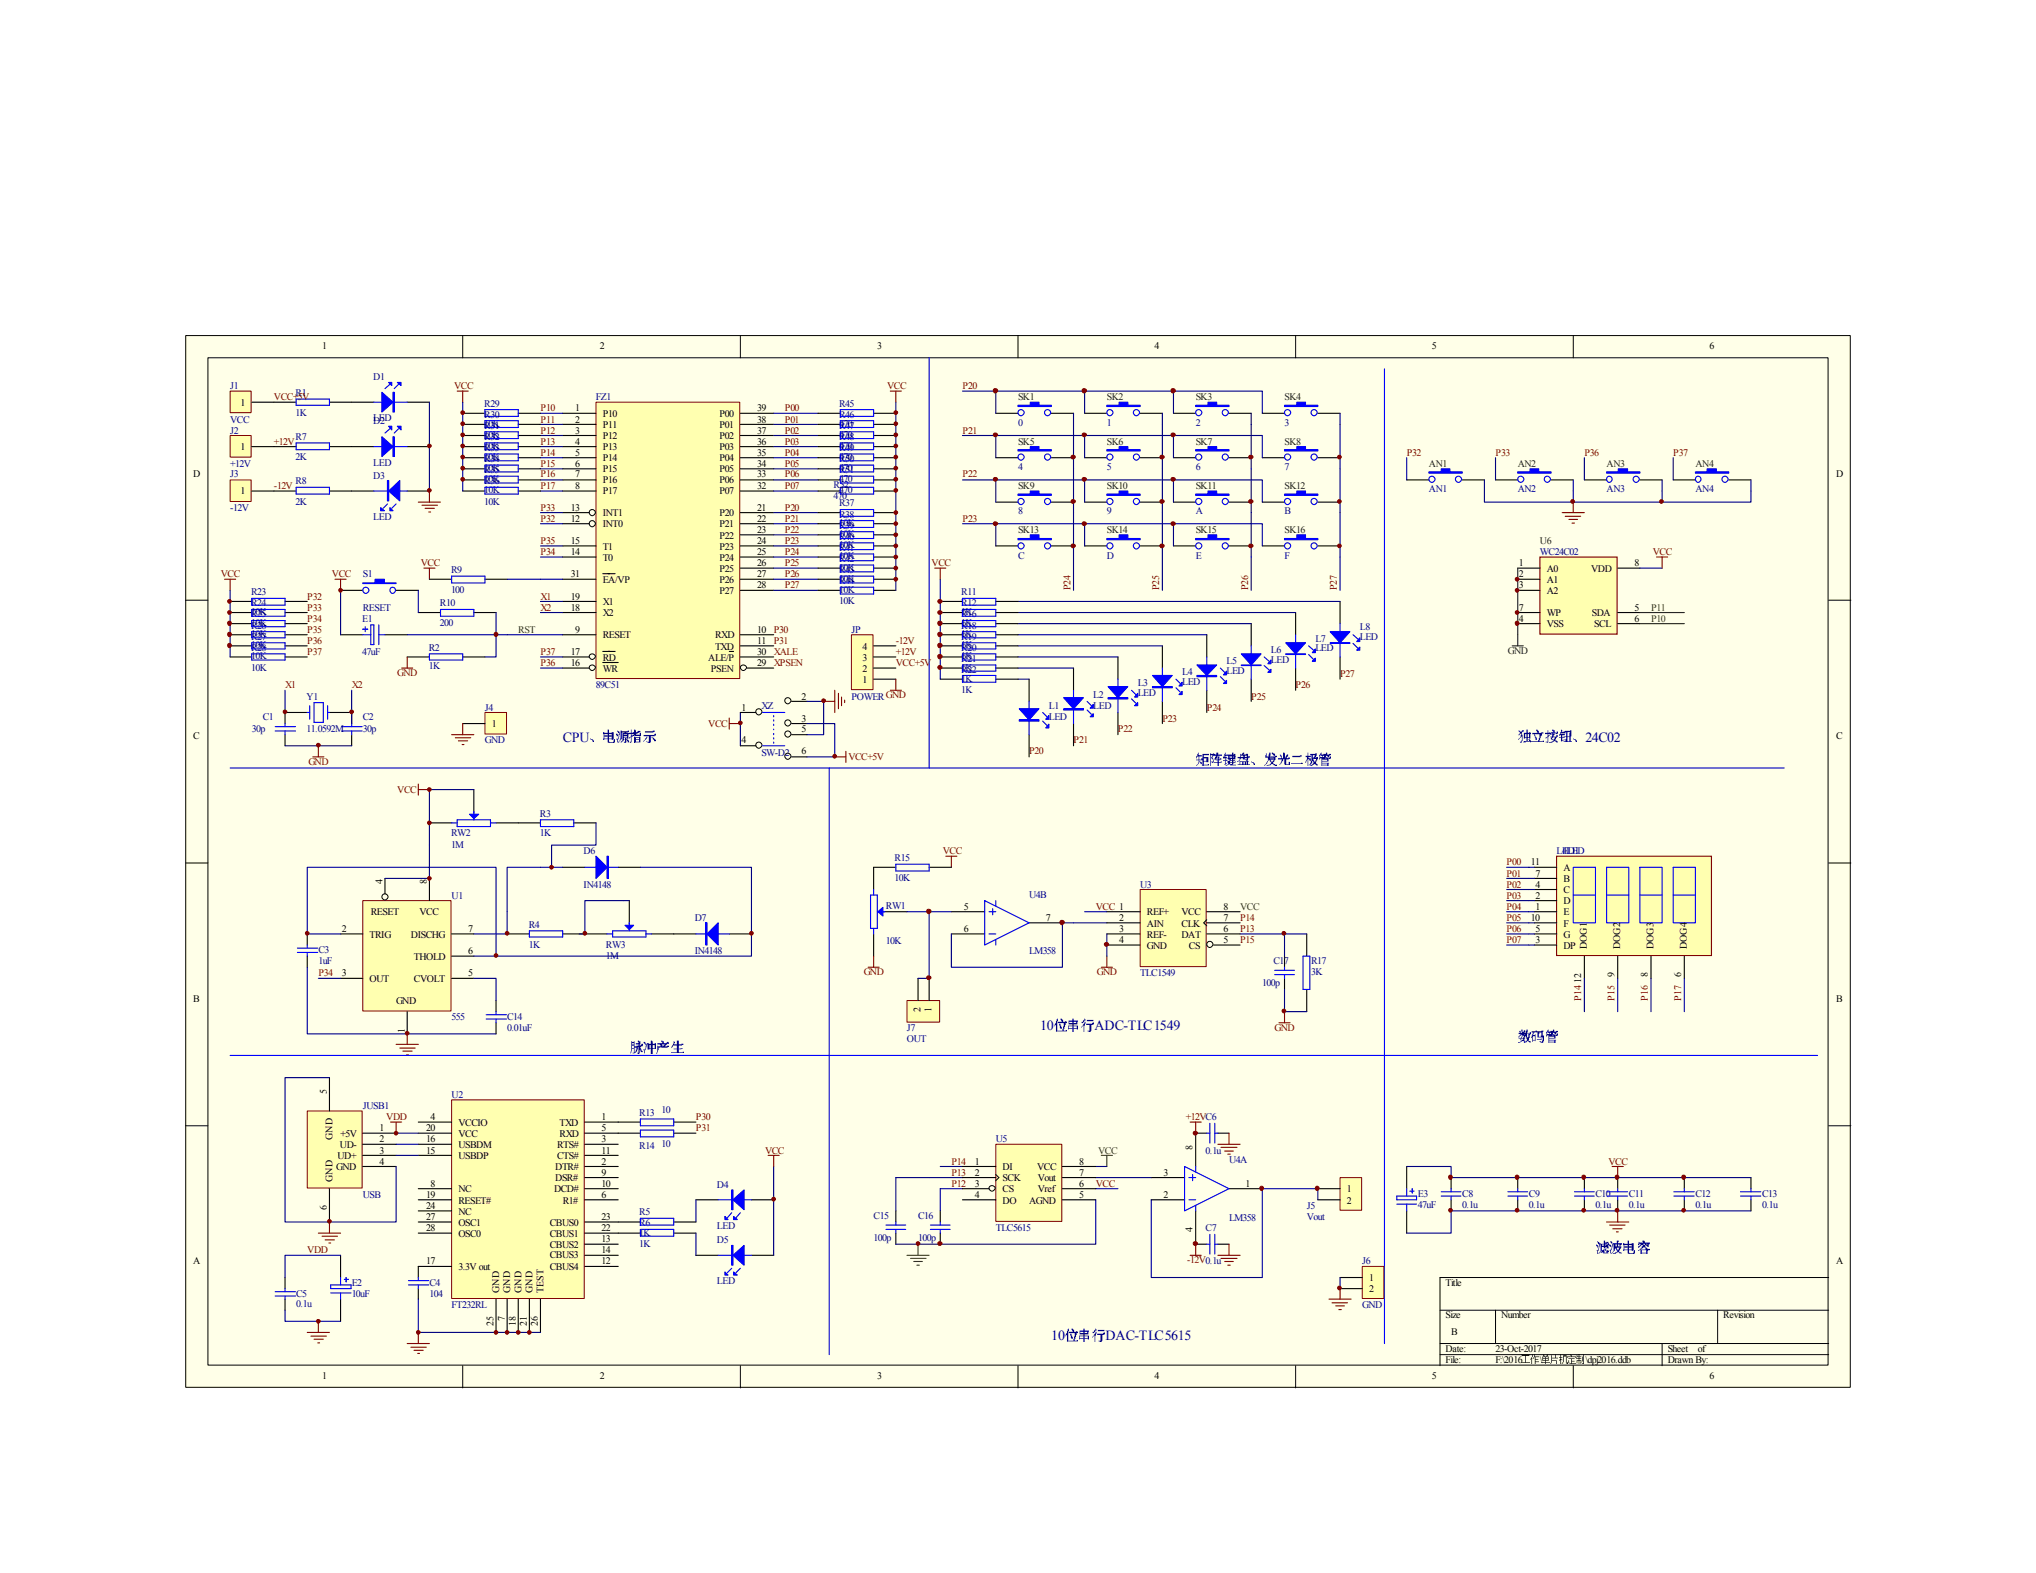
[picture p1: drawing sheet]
<svg xmlns="http://www.w3.org/2000/svg" width="279mm" height="216mm" viewBox="0 0 279 216" stroke-linecap="round" stroke-linejoin="round" font-family="sans-serif">
<defs><g id="words">
<g font-size="1.9" fill="#000080">
<text x="77.2" y="101.9">CPU</text>
<text x="217.6" y="101.9">24C02</text>
<text x="142.7" y="141.4">10</text>
<text x="150.2" y="141.4">ADC-TLC1549</text>
<text x="144.3" y="184">10</text>
<text x="151.7" y="184">DAC-TLC5615</text>
</g>
<g font-size="1.4">
<text x="44.2" y="47.9">1</text>
<text x="82.3" y="47.9">2</text>
<text x="120.4" y="47.9">3</text>
<text x="158.4" y="47.9">4</text>
<text x="196.5" y="47.9">5</text>
<text x="234.6" y="47.9">6</text>
<text x="33" y="55.7">1</text>
<text x="78.9" y="56.5">1</text>
<text x="78.9" y="58">2</text>
<text x="78.9" y="59.5">3</text>
<text x="82.7" y="57.2">P10</text>
<text x="82.7" y="58.8">P11</text>
<text x="98.7" y="57.2">P00</text>
<text x="98.7" y="58.8">P01</text>
<text x="103.9" y="56.5">39</text>
<text x="103.9" y="58">38</text>
<text x="103.9" y="59.5">37</text>
<text x="26.5" y="65.4">D</text>
<text x="33" y="61.8">1</text>
<text x="78.9" y="61">4</text>
<text x="78.9" y="62.6">5</text>
<text x="78.9" y="64.1">6</text>
<text x="78.9" y="65.5">7</text>
<text x="82.7" y="60.3">P12</text>
<text x="82.7" y="61.8">P13</text>
<text x="82.7" y="63.3">P14</text>
<text x="82.7" y="64.8">P15</text>
<text x="98.7" y="60.3">P02</text>
<text x="98.7" y="61.8">P03</text>
<text x="98.7" y="63.3">P04</text>
<text x="98.7" y="64.8">P05</text>
<text x="103.9" y="61">36</text>
<text x="103.9" y="62.6">35</text>
<text x="103.9" y="64.1">34</text>
<text x="103.9" y="65.5">33</text>
<text x="252" y="65.4">D</text>
<text x="33" y="67.8">1</text>
<text x="78.3" y="71.6">12</text>
<text x="78.3" y="70.1">13</text>
<text x="78.9" y="67.1">8</text>
<text x="82.7" y="70.9">INT1</text>
<text x="82.7" y="66.3">P16</text>
<text x="82.7" y="67.8">P17</text>
<text x="98.7" y="66.3">P06</text>
<text x="98.7" y="67.8">P07</text>
<text x="98.7" y="70.9">P20</text>
<text x="103.9" y="67.1">32</text>
<text x="103.9" y="70.1">21</text>
<text x="103.9" y="71.6">22</text>
<text x="78.3" y="76.2">14</text>
<text x="78.3" y="74.7">15</text>
<text x="82.7" y="72.4">INT0</text>
<text x="82.7" y="77">T0</text>
<text x="82.7" y="75.4">T1</text>
<text x="98.7" y="72.4">P21</text>
<text x="98.7" y="73.9">P22</text>
<text x="98.7" y="75.4">P23</text>
<text x="98.7" y="77">P24</text>
<text x="103.9" y="73.2">23</text>
<text x="103.9" y="74.7">24</text>
<text x="103.9" y="76.2">25</text>
<text x="103.9" y="77.7">26</text>
<text x="208.4" y="77.7">1</text>
<text x="224.3" y="77.7">8</text>
<text x="78.3" y="79.2">31</text>
<text x="78.3" y="82.3">19</text>
<text x="78.3" y="83.8">18</text>
<text x="82.7" y="80">EA/VP</text>
<text x="82.7" y="83.1">X1</text>
<text x="98.7" y="78.5">P25</text>
<text x="98.7" y="80">P26</text>
<text x="98.7" y="81.5">P27</text>
<text x="103.9" y="79.2">27</text>
<text x="103.9" y="80.8">28</text>
<text x="208.4" y="79.2">2</text>
<text x="208.4" y="80.8">3</text>
<text x="208.4" y="83.8">7</text>
<text x="212.3" y="78.5">A0</text>
<text x="212.3" y="80">A1</text>
<text x="212.3" y="81.5">A2</text>
<text x="218.4" y="78.5">VDD</text>
<text x="224.3" y="83.8">5</text>
<text x="78.3" y="89.9">17</text>
<text x="78.9" y="86.9">9</text>
<text x="82.7" y="84.6">X2</text>
<text x="82.7" y="87.6">RESET</text>
<text x="98.1" y="89.2">TXD</text>
<text x="98.1" y="87.6">RXD</text>
<text x="103.9" y="89.9">30</text>
<text x="103.9" y="88.4">11</text>
<text x="103.9" y="86.9">10</text>
<text x="118.4" y="89.2">4</text>
<text x="208.4" y="85.3">4</text>
<text x="212.3" y="86.1">VSS</text>
<text x="212.3" y="84.6">WP</text>
<text x="218.4" y="84.6">SDA</text>
<text x="218.8" y="86.1">SCL</text>
<text x="224.3" y="85.3">6</text>
<text x="78.3" y="91.4">16</text>
<text x="82.7" y="90.7">RD</text>
<text x="82.7" y="92.2">WR</text>
<text x="97.2" y="90.7">ALE/P</text>
<text x="97.5" y="92.2">PSEN</text>
<text x="103.9" y="91.4">29</text>
<text x="118.4" y="93.7">1</text>
<text x="118.4" y="92.2">2</text>
<text x="118.4" y="90.7">3</text>
<text x="26.5" y="101.4">C</text>
<text x="67.5" y="99.8">1</text>
<text x="101.8" y="97.5">1</text>
<text x="110" y="96">2</text>
<text x="110" y="99.1">3</text>
<text x="110" y="100.5">5</text>
<text x="252" y="101.4">C</text>
<text x="101.8" y="102">4</text>
<text x="110" y="103.5">6</text>
<text x="210.1" y="118.8">11</text>
<text x="214.5" y="119.5">A</text>
<text x="50.9" y="125.6">RESET</text>
<text x="52.5" y="121.3" transform="rotate(-90 52.5 121.3)">4</text>
<text x="57.6" y="125.6">VCC</text>
<text x="58.6" y="121.3" transform="rotate(-90 58.6 121.3)">8</text>
<text x="132.2" y="124.9">5</text>
<text x="157.4" y="125.6">REF+</text>
<text x="162.1" y="125.6">VCC</text>
<text x="167.9" y="124.9">8</text>
<text x="210.7" y="124.9">1</text>
<text x="210.7" y="123.4">2</text>
<text x="210.7" y="120.3">7</text>
<text x="210.7" y="121.8">4</text>
<text x="214.5" y="125.6">E</text>
<text x="214.5" y="124.1">D</text>
<text x="214.5" y="121.1">B</text>
<text x="214.5" y="122.6">C</text>
<text x="46.9" y="127.9">2</text>
<text x="50.7" y="128.7">TRIG</text>
<text x="56.4" y="128.7">DISCHG</text>
<text x="56.8" y="131.7">THOLD</text>
<text x="64.3" y="131">6</text>
<text x="64.3" y="127.9">7</text>
<text x="132.2" y="127.9">6</text>
<text x="143.5" y="126.4">7</text>
<text x="153.6" y="126.4">2</text>
<text x="153.6" y="127.9">3</text>
<text x="153.6" y="129.5">4</text>
<text x="157.4" y="127.2">AIN</text>
<text x="157.4" y="128.7">REF-</text>
<text x="157.4" y="130.2">GND</text>
<text x="162.1" y="128.7">DAT</text>
<text x="162.1" y="127.2">CLK</text>
<text x="163.2" y="130.2">CS</text>
<text x="167.9" y="129.5">5</text>
<text x="167.9" y="127.9">6</text>
<text x="167.9" y="126.4">7</text>
<text x="210.1" y="126.4">10</text>
<text x="210.7" y="129.5">3</text>
<text x="210.7" y="127.9">5</text>
<text x="214.5" y="130.2">DP</text>
<text x="214.5" y="127.2">F</text>
<text x="214.5" y="128.7">G</text>
<text x="217.8" y="130.3" transform="rotate(-90 217.8 130.3)">DOG1</text>
<text x="222.3" y="130.3" transform="rotate(-90 222.3 130.3)">DOG2</text>
<text x="226.9" y="130.3" transform="rotate(-90 226.9 130.3)">DOG3</text>
<text x="231.5" y="130.3" transform="rotate(-90 231.5 130.3)">DOG4</text>
<text x="26.5" y="137.5">B</text>
<text x="46.9" y="134">3</text>
<text x="50.7" y="134.8">OUT</text>
<text x="54.4" y="137.8">GND</text>
<text x="56.8" y="134.8">CVOLT</text>
<text x="64.3" y="134">5</text>
<text x="217" y="134.9" transform="rotate(-90 217 134.9)">12</text>
<text x="221.6" y="134.1" transform="rotate(-90 221.6 134.1)">9</text>
<text x="226.1" y="134.1" transform="rotate(-90 226.1 134.1)">8</text>
<text x="230.7" y="134.1" transform="rotate(-90 230.7 134.1)">6</text>
<text x="252" y="137.5">B</text>
<text x="55.5" y="141.7" transform="rotate(-90 55.5 141.7)">1</text>
<text x="126.3" y="138.9" transform="rotate(-90 126.3 138.9)">2</text>
<text x="127.8" y="138.9" transform="rotate(-90 127.8 138.9)">1</text>
<text x="44.9" y="150.2" transform="rotate(-90 44.9 150.2)">5</text>
<text x="52.1" y="155.3">1</text>
<text x="58.5" y="155.3">20</text>
<text x="59.1" y="153.8">4</text>
<text x="62.9" y="154.5">VCCIO</text>
<text x="76.8" y="154.5">TXD</text>
<text x="82.6" y="155.3">5</text>
<text x="82.6" y="153.8">1</text>
<text x="45.6" y="156.5" transform="rotate(-90 45.6 156.5)">GND</text>
<text x="46.1" y="160.6">GND</text>
<text x="46.3" y="159.1">UD+</text>
<text x="46.7" y="157.6">UD-</text>
<text x="46.7" y="156">+5V</text>
<text x="52.1" y="159.9">4</text>
<text x="52.1" y="158.3">3</text>
<text x="52.1" y="156.8">2</text>
<text x="58.5" y="158.3">15</text>
<text x="58.5" y="156.8">16</text>
<text x="62.9" y="159.1">USBDP</text>
<text x="62.9" y="157.6">USBDM</text>
<text x="62.9" y="156">VCC</text>
<text x="76.2" y="160.6">DTR#</text>
<text x="76.5" y="157.6">RTS#</text>
<text x="76.5" y="159.1">CTS#</text>
<text x="76.8" y="156">RXD</text>
<text x="82.6" y="159.9">2</text>
<text x="82.6" y="156.8">3</text>
<text x="82.6" y="161.4">9</text>
<text x="82.6" y="158.3">11</text>
<text x="133.8" y="159.9">1</text>
<text x="133.8" y="161.4">2</text>
<text x="137.6" y="160.6">DI</text>
<text x="142.3" y="160.6">VCC</text>
<text x="148.1" y="161.4">7</text>
<text x="148.1" y="159.9">8</text>
<text x="159.7" y="161.4">3</text>
<text x="163.7" y="157.8" transform="rotate(-90 163.7 157.8)">8</text>
<text x="44.9" y="166" transform="rotate(-90 44.9 166)">6</text>
<text x="45.6" y="162.2" transform="rotate(-90 45.6 162.2)">GND</text>
<text x="58.5" y="165.9">24</text>
<text x="58.5" y="164.4">19</text>
<text x="58.5" y="167.5">27</text>
<text x="59.1" y="162.9">8</text>
<text x="62.9" y="163.7">NC</text>
<text x="62.9" y="166.7">NC</text>
<text x="62.9" y="165.2">RESET#</text>
<text x="76" y="163.7">DCD#</text>
<text x="76.2" y="162.1">DSR#</text>
<text x="77.2" y="165.2">R1#</text>
<text x="82.6" y="164.4">6</text>
<text x="82.6" y="162.9">10</text>
<text x="82.6" y="167.5">23</text>
<text x="133.8" y="162.9">3</text>
<text x="133.8" y="164.4">4</text>
<text x="137.6" y="162.1">SCK</text>
<text x="137.6" y="163.7">CS</text>
<text x="137.6" y="165.2">DO</text>
<text x="141.2" y="165.2">AGND</text>
<text x="142.4" y="163.7">Vref</text>
<text x="142.4" y="162.1">Vout</text>
<text x="148.1" y="162.9">6</text>
<text x="148.1" y="164.4">5</text>
<text x="159.7" y="164.4">2</text>
<text x="170.9" y="162.9">1</text>
<text x="184.8" y="163.7">1</text>
<text x="184.8" y="165.2">2</text>
<text x="26.5" y="173.5">A</text>
<text x="58.5" y="173.5">17</text>
<text x="58.5" y="169">28</text>
<text x="62.9" y="168.2">OSC1</text>
<text x="62.9" y="169.8">OSC0</text>
<text x="75.4" y="171.3">CBUS2</text>
<text x="75.4" y="172.7">CBUS3</text>
<text x="75.4" y="169.8">CBUS1</text>
<text x="75.4" y="168.2">CBUS0</text>
<text x="82.6" y="173.5">12</text>
<text x="82.6" y="170.5">13</text>
<text x="82.6" y="172">14</text>
<text x="82.6" y="169">22</text>
<text x="163.7" y="169.1" transform="rotate(-90 163.7 169.1)">4</text>
<text x="252" y="173.5">A</text>
<text x="62.9" y="174.2">3.3V out</text>
<text x="68.5" y="177.5" transform="rotate(-90 68.5 177.5)">GND</text>
<text x="70" y="177.5" transform="rotate(-90 70 177.5)">GND</text>
<text x="71.5" y="177.5" transform="rotate(-90 71.5 177.5)">GND</text>
<text x="73.1" y="177.5" transform="rotate(-90 73.1 177.5)">GND</text>
<text x="74.6" y="177.5" transform="rotate(-90 74.6 177.5)">TEST</text>
<text x="75.4" y="174.2">CBUS4</text>
<text x="187.9" y="175.8">1</text>
<text x="187.9" y="177.3">2</text>
<text x="198.4" y="176.4">Title</text>
<text x="67.7" y="182" transform="rotate(-90 67.7 182)">25</text>
<text x="69.3" y="181.3" transform="rotate(-90 69.3 181.3)">7</text>
<text x="70.8" y="182" transform="rotate(-90 70.8 182)">18</text>
<text x="72.3" y="182" transform="rotate(-90 72.3 182)">21</text>
<text x="73.8" y="182" transform="rotate(-90 73.8 182)">26</text>
<text x="198.4" y="180.9">Size</text>
<text x="198.4" y="185.5">Date:</text>
<text x="199.1" y="183.2">B</text>
<text x="205.2" y="185.5">23-Oct-2017</text>
<text x="206" y="180.9">Number</text>
<text x="228.9" y="185.5">Sheet</text>
<text x="233" y="185.5">of</text>
<text x="236.5" y="180.9">Revision</text>
<text x="44.2" y="189.3">1</text>
<text x="82.3" y="189.3">2</text>
<text x="120.4" y="189.3">3</text>
<text x="158.4" y="189.3">4</text>
<text x="196.5" y="189.3">5</text>
<text x="198.4" y="187">File:</text>
<text x="205.2" y="187">F:\2016</text>
<text x="211.3" y="187">\</text>
<text x="217.6" y="187">\dpj2016.ddb</text>
<text x="228.9" y="187">Drawn By:</text>
<text x="234.6" y="189.3">6</text>
</g>
<g font-size="1.4" fill="#000080">
<text x="31.6" y="53.4">J1</text>
<text x="51.2" y="52.2">D1</text>
<text x="31.6" y="58">VCC</text>
<text x="31.6" y="59.5">J2</text>
<text x="40.6" y="54.4">R1</text>
<text x="40.6" y="57.1">1K</text>
<text x="51.2" y="57.8">LED</text>
<text x="51.2" y="58.3">D2</text>
<text x="66.5" y="55.9">R29</text>
<text x="66.5" y="58.6">10K</text>
<text x="66.5" y="57.3">R30</text>
<text x="66.5" y="58.8">R31</text>
<text x="81.8" y="54.9">FZ1</text>
<text x="115.1" y="58.8">R47</text>
<text x="115.1" y="57.3">R46</text>
<text x="115.1" y="55.9">R45</text>
<text x="115.1" y="58.6">470</text>
<text x="139.7" y="58.4">0</text>
<text x="151.9" y="58.4">1</text>
<text x="164.1" y="58.4">2</text>
<text x="176.3" y="58.4">3</text>
<text x="31.6" y="64.1">+12V</text>
<text x="31.6" y="65.5">J3</text>
<text x="40.6" y="60.4">R7</text>
<text x="40.6" y="63.2">2K</text>
<text x="51.2" y="63.9">LED</text>
<text x="51.2" y="65.7">D3</text>
<text x="66.5" y="60.1">10K</text>
<text x="66.5" y="61.6">10K</text>
<text x="66.5" y="60.4">R32</text>
<text x="66.5" y="63.2">10K</text>
<text x="66.5" y="61.9">R33</text>
<text x="66.5" y="64.7">10K</text>
<text x="66.5" y="63.4">R34</text>
<text x="66.5" y="64.9">R35</text>
<text x="115.1" y="64.9">R51</text>
<text x="115.1" y="63.4">R50</text>
<text x="115.1" y="61.9">R49</text>
<text x="115.1" y="64.7">470</text>
<text x="115.1" y="60.4">R48</text>
<text x="115.1" y="63.2">470</text>
<text x="115.1" y="61.6">470</text>
<text x="115.1" y="60.1">470</text>
<text x="139.7" y="64.5">4</text>
<text x="151.9" y="64.5">5</text>
<text x="164.1" y="64.5">6</text>
<text x="176.3" y="64.5">7</text>
<text x="31.6" y="70.1">-12V</text>
<text x="40.6" y="66.5">R8</text>
<text x="40.6" y="69.3">2K</text>
<text x="51.2" y="71.4">LED</text>
<text x="66.5" y="66.2">10K</text>
<text x="66.5" y="67.7">10K</text>
<text x="66.5" y="66.5">R36</text>
<text x="66.5" y="69.3">10K</text>
<text x="114.4" y="67">R52</text>
<text x="114.4" y="68.5">470</text>
<text x="115.1" y="67.7">470</text>
<text x="115.1" y="66.2">470</text>
<text x="115.1" y="71">R38</text>
<text x="115.1" y="69.5">R37</text>
<text x="139.7" y="70.6">8</text>
<text x="151.9" y="70.6">9</text>
<text x="164.1" y="70.6">A</text>
<text x="176.3" y="70.6">B</text>
<text x="196.1" y="67.6">AN1</text>
<text x="208.3" y="67.6">AN2</text>
<text x="220.5" y="67.6">AN3</text>
<text x="232.7" y="67.6">AN4</text>
<text x="115.1" y="77.1">R42</text>
<text x="115.1" y="75.6">R41</text>
<text x="115.1" y="74.1">R40</text>
<text x="115.1" y="76.8">10K</text>
<text x="115.1" y="72.6">R39</text>
<text x="115.1" y="75.3">10K</text>
<text x="115.1" y="73.7">10K</text>
<text x="115.1" y="72.2">10K</text>
<text x="139.7" y="76.7">C</text>
<text x="151.9" y="76.7">D</text>
<text x="164.1" y="76.7">E</text>
<text x="176.3" y="76.7">F</text>
<text x="211.3" y="76.2">WC24C02</text>
<text x="34.5" y="83.2">R24</text>
<text x="34.5" y="81.7">R23</text>
<text x="49.8" y="79.2">S1</text>
<text x="49.8" y="83.8">RESET</text>
<text x="60.4" y="83.2">R10</text>
<text x="61.9" y="78.7">R9</text>
<text x="61.9" y="81.4">100</text>
<text x="115.1" y="80.2">R44</text>
<text x="115.1" y="82.9">10K</text>
<text x="115.1" y="78.7">R43</text>
<text x="115.1" y="81.4">10K</text>
<text x="115.1" y="79.8">10K</text>
<text x="115.1" y="78.3">10K</text>
<text x="131.9" y="83.2">R12</text>
<text x="131.9" y="81.7">R11</text>
<text x="34.5" y="89.3">R28</text>
<text x="34.5" y="87.8">R27</text>
<text x="34.5" y="86.3">R26</text>
<text x="34.5" y="89">10K</text>
<text x="34.5" y="84.8">R25</text>
<text x="34.5" y="87.5">10K</text>
<text x="34.5" y="85.9">10K</text>
<text x="34.5" y="84.4">10K</text>
<text x="49.7" y="85.3">E1</text>
<text x="49.7" y="89.9">47uF</text>
<text x="58.8" y="89.3">R2</text>
<text x="60.4" y="85.9">200</text>
<text x="116.8" y="86.9">JP</text>
<text x="131.9" y="89.3">R20</text>
<text x="131.9" y="87.8">R19</text>
<text x="131.9" y="86.3">R18</text>
<text x="131.9" y="89">1K</text>
<text x="131.9" y="84.8">R16</text>
<text x="131.9" y="87.5">1K</text>
<text x="131.9" y="85.9">1K</text>
<text x="131.9" y="84.4">1K</text>
<text x="174.4" y="89.6">L6</text>
<text x="180.5" y="88.1">L7</text>
<text x="180.5" y="89.4">LED</text>
<text x="186.6" y="86.5">L8</text>
<text x="186.6" y="87.9">LED</text>
<text x="34.5" y="92">10K</text>
<text x="34.5" y="90.5">10K</text>
<text x="58.8" y="91.9">1K</text>
<text x="81.8" y="94.5">89C51</text>
<text x="131.9" y="92.4">R22</text>
<text x="131.9" y="95.1">1K</text>
<text x="131.9" y="90.8">R21</text>
<text x="131.9" y="93.6">1K</text>
<text x="131.9" y="92">1K</text>
<text x="131.9" y="90.5">1K</text>
<text x="150" y="95.8">L2</text>
<text x="156.1" y="94.1">L3</text>
<text x="156.1" y="95.5">LED</text>
<text x="162.2" y="92.6">L4</text>
<text x="162.2" y="94">LED</text>
<text x="168.3" y="91.1">L5</text>
<text x="168.3" y="92.5">LED</text>
<text x="174.4" y="90.9">LED</text>
<text x="34.5" y="100.4">30p</text>
<text x="36.1" y="98.9">C1</text>
<text x="42.1" y="96">Y1</text>
<text x="42.1" y="100.5">11.0592M</text>
<text x="49.8" y="98.9">C2</text>
<text x="49.8" y="100.4">30p</text>
<text x="66.5" y="97.5">J4</text>
<text x="104.5" y="97.4">XZ</text>
<text x="116.8" y="96">POWERGND</text>
<text x="143.9" y="97.4">L1</text>
<text x="143.9" y="98.9">LED</text>
<text x="150" y="97.4">LED</text>
<text x="66.5" y="102">GND</text>
<text x="104.5" y="103.7">SW-D2</text>
<text x="74.1" y="112.1">R3</text>
<text x="61.9" y="114.8">RW2</text>
<text x="61.9" y="116.3">1M</text>
<text x="74.1" y="114.8">1K</text>
<text x="80.1" y="117.3">D6</text>
<text x="122.8" y="118.2">R15</text>
<text x="213.6" y="117.3">LED1</text>
<text x="214.4" y="117.3">4LED</text>
<text x="62" y="123.4">U1</text>
<text x="80.1" y="121.8">IN4148</text>
<text x="121.6" y="124.7">RW1</text>
<text x="122.8" y="120.9">10K</text>
<text x="141.2" y="123.2">U4B</text>
<text x="156.5" y="121.8">U3</text>
<text x="43.7" y="130.8">C3</text>
<text x="72.6" y="127.3">R4</text>
<text x="72.6" y="130">1K</text>
<text x="83.1" y="130">RW3</text>
<text x="83.1" y="131.6">1M</text>
<text x="95.3" y="126.4">D7</text>
<text x="95.3" y="131">IN4148</text>
<text x="121.6" y="129.5">10K</text>
<text x="141.2" y="131">LM358</text>
<text x="43.7" y="132.3">1uF</text>
<text x="156.5" y="134">TLC1549</text>
<text x="173.2" y="135.4">100p</text>
<text x="174.8" y="132.3">C17</text>
<text x="179.9" y="132.3">R17</text>
<text x="179.9" y="133.9">3K</text>
<text x="62" y="140">555</text>
<text x="69.6" y="140">C14</text>
<text x="69.6" y="141.5">0.01uF</text>
<text x="124.5" y="141.6">J7</text>
<text x="124.5" y="143.1">OUT</text>
<text x="49.8" y="152.2">JUSB1</text>
<text x="62" y="150.7">U2</text>
<text x="87.7" y="153.2">R13</text>
<text x="90.8" y="152.8">10</text>
<text x="87.7" y="157.7">R14</text>
<text x="90.8" y="157.4">10</text>
<text x="136.7" y="156.8">U5</text>
<text x="165.4" y="158.3">0.1u</text>
<text x="168.7" y="159.7">U4A</text>
<text x="49.8" y="164.4">USB</text>
<text x="87.7" y="166.8">R5</text>
<text x="98.4" y="163.1">D4</text>
<text x="119.9" y="167.3">C15</text>
<text x="126" y="167.3">C16</text>
<text x="168.7" y="167.6">LM358</text>
<text x="179.3" y="165.9">J5</text>
<text x="179.3" y="167.5">Vout</text>
<text x="194.6" y="164.3">E3</text>
<text x="194.6" y="165.8">47uF</text>
<text x="200.7" y="164.3">C8</text>
<text x="200.7" y="165.8">0.1u</text>
<text x="209.8" y="164.3">C9</text>
<text x="209.8" y="165.8">0.1u</text>
<text x="218.9" y="164.3">C10</text>
<text x="218.9" y="165.8">0.1u</text>
<text x="223.5" y="164.3">C11</text>
<text x="223.5" y="165.8">0.1u</text>
<text x="232.7" y="164.3">C12</text>
<text x="232.7" y="165.8">0.1u</text>
<text x="241.8" y="164.3">C13</text>
<text x="241.8" y="165.8">0.1u</text>
<text x="87.7" y="168.3">R6</text>
<text x="87.7" y="171.1">1K</text>
<text x="87.7" y="169.6">1K</text>
<text x="98.4" y="168.7">LED</text>
<text x="98.4" y="170.6">D5</text>
<text x="119.9" y="170.3">100p</text>
<text x="126" y="170.3">100p</text>
<text x="136.7" y="169">TLC5615</text>
<text x="165.4" y="169">C7</text>
<text x="186.9" y="173.5">J6</text>
<text x="40.6" y="178">C5</text>
<text x="40.6" y="179.4">0.1u</text>
<text x="48.3" y="176.4">E2</text>
<text x="48.3" y="178">10uF</text>
<text x="58.9" y="176.4">C4</text>
<text x="58.9" y="178">104</text>
<text x="62" y="179.6">FT232RL</text>
<text x="98.4" y="176.3">LED</text>
<text x="186.9" y="179.6">GND</text>
</g>
<g font-size="1.4" fill="#800000">
<text x="62.3" y="53.4">VCC</text>
<text x="121.8" y="53.4">VCC</text>
<text x="132.1" y="53.4">P20</text>
<text x="37.6" y="54.9">VCC+5V</text>
<text x="74.2" y="56.5">P10</text>
<text x="74.2" y="58">P11</text>
<text x="74.2" y="59.5">P12</text>
<text x="107.7" y="56.5">P00</text>
<text x="107.7" y="58">P01</text>
<text x="107.7" y="59.5">P02</text>
<text x="132.1" y="59.5">P21</text>
<text x="37.6" y="61">+12V</text>
<text x="74.2" y="61">P13</text>
<text x="74.2" y="62.6">P14</text>
<text x="74.2" y="64.1">P15</text>
<text x="74.2" y="65.5">P16</text>
<text x="107.7" y="61">P03</text>
<text x="107.7" y="62.6">P04</text>
<text x="107.7" y="64.1">P05</text>
<text x="107.7" y="65.5">P06</text>
<text x="132.1" y="65.5">P22</text>
<text x="193" y="62.6">P32</text>
<text x="205.2" y="62.6">P33</text>
<text x="217.4" y="62.6">P36</text>
<text x="229.6" y="62.6">P37</text>
<text x="37.6" y="67.1">-12V</text>
<text x="74.2" y="71.6">P32</text>
<text x="74.2" y="70.1">P33</text>
<text x="74.2" y="67.1">P17</text>
<text x="107.7" y="67.1">P07</text>
<text x="107.7" y="70.1">P20</text>
<text x="107.7" y="71.6">P21</text>
<text x="132.1" y="71.6">P23</text>
<text x="57.7" y="77.7">VCC</text>
<text x="74.2" y="76.2">P34</text>
<text x="74.2" y="74.7">P35</text>
<text x="107.7" y="73.2">P22</text>
<text x="107.7" y="74.7">P23</text>
<text x="107.7" y="76.2">P24</text>
<text x="107.7" y="77.7">P25</text>
<text x="127.8" y="77.7">VCC</text>
<text x="226.8" y="76.2">VCC</text>
<text x="30.3" y="79.2">VCC</text>
<text x="42.2" y="82.3">P32</text>
<text x="42.2" y="83.8">P33</text>
<text x="45.6" y="79.2">VCC</text>
<text x="74.2" y="82.3">X1</text>
<text x="74.2" y="83.8">X2</text>
<text x="107.7" y="79.2">P26</text>
<text x="107.7" y="80.8">P27</text>
<text x="146.9" y="81" transform="rotate(-90 146.9 81)">P24</text>
<text x="159.1" y="81" transform="rotate(-90 159.1 81)">P25</text>
<text x="171.3" y="81" transform="rotate(-90 171.3 81)">P26</text>
<text x="183.5" y="81" transform="rotate(-90 183.5 81)">P27</text>
<text x="42.2" y="85.3">P34</text>
<text x="42.2" y="86.9">P35</text>
<text x="42.2" y="88.4">P36</text>
<text x="42.2" y="89.9">P37</text>
<text x="74.2" y="89.9">P37</text>
<text x="106.2" y="86.9">P30</text>
<text x="106.2" y="88.4">P31</text>
<text x="106.2" y="89.9">XALE</text>
<text x="122.9" y="89.9">+12V</text>
<text x="122.9" y="88.4">-12V</text>
<text x="39.1" y="94.5">X1</text>
<text x="48.3" y="94.5">X2</text>
<text x="54.5" y="92.8">GND</text>
<text x="74.2" y="91.4">P36</text>
<text x="106.2" y="91.4">XPSEN</text>
<text x="122.9" y="91.4">VCC+5V</text>
<text x="177.8" y="94.5">P26</text>
<text x="183.9" y="93">P27</text>
<text x="97.2" y="99.8">VCC</text>
<text x="153.4" y="100.5">P22</text>
<text x="159.5" y="99.1">P23</text>
<text x="165.6" y="97.5">P24</text>
<text x="171.7" y="96">P25</text>
<text x="42.3" y="105">GND</text>
<text x="116.4" y="104.3">VCC+5V</text>
<text x="141.2" y="103.5">P20</text>
<text x="147.3" y="102">P21</text>
<text x="54.5" y="108.9">VCC</text>
<text x="129.4" y="117.3">VCC</text>
<text x="206.8" y="118.8">P00</text>
<text x="150.4" y="124.9">VCC 1</text>
<text x="206.8" y="120.3">P01</text>
<text x="206.8" y="121.8">P02</text>
<text x="206.8" y="123.4">P03</text>
<text x="206.8" y="124.9">P04</text>
<text x="170.2" y="129.5">P15</text>
<text x="170.2" y="126.4">P14</text>
<text x="170.2" y="127.9">P13</text>
<text x="206.8" y="126.4">P05</text>
<text x="206.8" y="127.9">P06</text>
<text x="206.8" y="129.5">P07</text>
<text x="43.7" y="134">P34</text>
<text x="118.5" y="133.9">GND</text>
<text x="150.5" y="133.9">GND</text>
<text x="217" y="137.3" transform="rotate(-90 217 137.3)">P14</text>
<text x="221.6" y="137.3" transform="rotate(-90 221.6 137.3)">P15</text>
<text x="226.1" y="137.3" transform="rotate(-90 226.1 137.3)">P16</text>
<text x="230.7" y="137.3" transform="rotate(-90 230.7 137.3)">P17</text>
<text x="174.9" y="141.5">GND</text>
<text x="53" y="153.8">VDD</text>
<text x="95.5" y="153.8">P30</text>
<text x="95.5" y="155.3">P31</text>
<text x="162.7" y="153.8">+12VC6</text>
<text x="105" y="158.3">VCC</text>
<text x="130.6" y="159.9">P14</text>
<text x="130.6" y="161.4">P13</text>
<text x="220.7" y="159.9">VCC</text>
<text x="130.6" y="162.9">P12</text>
<text x="150.4" y="162.9">VCC</text>
<text x="42.2" y="172">VDD</text>
<text x="162.9" y="173.4">-12V0.1u</text>
</g>
<g font-size="1.4" fill="#172721">
<text x="139.7" y="54.9">SK1</text>
<text x="151.9" y="54.9">SK2</text>
<text x="164.1" y="54.9">SK3</text>
<text x="176.3" y="54.9">SK4</text>
<text x="139.7" y="61">SK5</text>
<text x="151.9" y="61">SK6</text>
<text x="164.1" y="61">SK7</text>
<text x="176.3" y="61">SK8</text>
<text x="196.1" y="64.1">AN1</text>
<text x="208.3" y="64.1">AN2</text>
<text x="220.5" y="64.1">AN3</text>
<text x="232.7" y="64.1">AN4</text>
<text x="139.7" y="67.1">SK9</text>
<text x="151.9" y="67.1">SK10</text>
<text x="164.1" y="67.1">SK11</text>
<text x="176.3" y="67.1">SK12</text>
<text x="139.7" y="73.2">SK13</text>
<text x="151.9" y="73.2">SK14</text>
<text x="164.1" y="73.2">SK15</text>
<text x="176.3" y="73.2">SK16</text>
<text x="211.3" y="74.7">U6</text>
<text x="206.9" y="89.7">GND</text>
</g>
<g font-size="1.4" fill="#3f4511">
<text x="226.6" y="83.8">P11</text>
<text x="71.1" y="86.9">RST</text>
<text x="226.6" y="85.3">P10</text>
<text x="170.2" y="124.9">VCC</text>
<text x="150.7" y="158.3">VCC</text>
</g>
</g></defs>
<path d="M25.5 46.1h228.4v144.3h-228.4z" fill="#ffffe8"/>
<g fill="none" stroke="#000" stroke-width=".14">
<path d="M25.5 46.1h228.4v144.3h-228.4zM28.5 49.1h222.4v138.3h-222.4zM63.5 46.1v3M101.6 46.1v3M139.7 46.1v3M177.8 46.1v3M215.9 46.1v3M25.5 82.4h3M251 82.4h3M25.5 118.4h3M251 118.4h3M25.5 154.5h3"/>
<path d="M251 154.5h3M197.6 179.8h53.4M205.2 179.8v4.6M235.7 179.8v4.6M251 175.3h-53.4v12.2M63.5 187.5v3M101.6 187.5v3M139.7 187.5v3M177.8 187.5v3M197.6 184.4h53.4M197.6 185.9h53.4M215.9 187.5v3"/>
<path d="M228.1 184.4v3.1"/>
</g>
<path d="M81.9 55.3h19.6v37.8h-19.6z" fill="#ffffb0"/>
<path d="M81.8 55.2h19.7v37.9h-19.7z" fill="none" stroke="#800000" stroke-width=".14"/>
<g fill="none" stroke="#000" stroke-width=".15">
<path d="M77.2 56.7h4.6M77.2 58.3h4.6M77.2 59.8h4.6M101.6 56.7h4.6M101.6 58.3h4.6M101.6 59.8h4.6M58.9 79.5h3.1M66.5 79.5h3.1M77.2 79.5h4.6M77.2 71.9h3.7M77.2 70.4h3.7M77.2 76.5h4.6"/>
<path d="M77.2 74.9h4.6M77.2 61.3h4.6M77.2 62.8h4.6M77.2 64.3h4.6M77.2 65.9h4.6M77.2 67.4h4.6M82.7 78.7h1.7M101.6 79.5h4.6M101.6 71.9h4.6M101.6 70.4h4.6M101.6 76.5h4.6M101.6 74.9h4.6"/>
<path d="M101.6 61.3h4.6M101.6 62.8h4.6M101.6 64.3h4.6M101.6 65.9h4.6M101.6 67.4h4.6M101.6 73.4h4.6M101.6 78h4.6M136.7 62.8h3M144.3 62.8h3M46.7 87.1h3.1M52.8 87.1h3.1M55.9 90.2h3"/>
<path d="M63.5 90.2h3M77.2 82.6h4.6M77.2 84.1h4.6M77.2 87.1h4.6M77.2 90.2h3.7M77.2 91.7h3.7M82.7 89.4h1.7M82.7 90.9h2.1M100.1 89.4h.6M101.6 87.1h4.6M101.6 90.2h4.6M101.6 81h4.6"/>
<path d="M101.6 88.6h4.6M102.5 91.7h3.7"/>
</g>
<g fill="none" stroke="#000" stroke-width=".14">
<circle cx="81.3" cy="70.3" r=".42"/>
<circle cx="81.3" cy="71.9" r=".42"/>
<circle cx="81.3" cy="91.6" r=".4"/>
<circle cx="81.3" cy="90.1" r=".4"/>
<circle cx="102" cy="91.6" r=".4"/>
</g>
<g fill="none" stroke="#000080" stroke-width=".15">
<path d="M74.2 59.8h3M74.2 56.7h3M74.2 58.3h3M106.2 59.8h6.1M106.2 56.7h6.1M106.2 58.3h6.1M69.6 79.5h7.6M74.2 61.3h3M74.2 62.8h3M74.2 64.3h3M74.2 65.9h3M74.2 67.4h3"/>
<path d="M74.2 76.5h3M74.2 74.9h3M74.2 71.9h3M74.2 70.4h3M106.2 61.3h6.1M106.2 62.8h6.1M106.2 64.3h6.1M106.2 65.9h6.1M106.2 67.4h6.1M69.6 87.1h7.6M74.2 84.1h3M74.2 82.6h3"/>
<path d="M74.2 91.7h3M74.2 90.2h3"/>
</g>
<path d="M62 79.1h4.5v.9h-4.5zM49.8 86.4h.7M49.8 87.1h1.1M50.1 86v.7M50.9 85.8h.4v2.7h-.4zM52 87.1h.8M52 85.8v2.7M58.9 89.7h4.6v.9h-4.6z" fill="none" stroke="#00f" stroke-width=".15"/>
<path d="M46 79.5h1.5M46.7 79.5v1.5M58.2 78h1.5M58.9 78v1.5M55.1 91.7h1.5M55.9 90.2v1.5" fill="none" stroke="#800000" stroke-width=".15"/>
<path d="M139.7 61.7h1.7v-.4h1.2v.4h1.7v.2h-4.6z" fill-rule="evenodd" fill="#00f"/>
<g fill="none" stroke="#00f" stroke-width=".15">
<path d="M139.7 61.7h1.7v-.4h1.2v.4h1.7v.2h-4.6z"/>
<circle cx="140.1" cy="62.7" r=".42"/>
<circle cx="143.8" cy="62.7" r=".42"/>
</g>
<path d="M136.7 68.9h3M144.3 68.9h3" fill="none" stroke="#000" stroke-width=".15"/>
<path d="M139.7 67.8h1.7v-.4h1.2v.4h1.7v.2h-4.6z" fill-rule="evenodd" fill="#00f"/>
<g fill="none" stroke="#00f" stroke-width=".15">
<path d="M139.7 67.8h1.7v-.4h1.2v.4h1.7v.2h-4.6z"/>
<circle cx="140.1" cy="68.8" r=".42"/>
<circle cx="143.8" cy="68.8" r=".42"/>
</g>
<path d="M148.8 62.8h3.1M156.5 62.8h3" fill="none" stroke="#000" stroke-width=".15"/>
<path d="M151.9 61.7h1.7v-.4h1.2v.4h1.7v.2h-4.6z" fill-rule="evenodd" fill="#00f"/>
<g fill="none" stroke="#00f" stroke-width=".15">
<path d="M151.9 61.7h1.7v-.4h1.2v.4h1.7v.2h-4.6z"/>
<circle cx="152.3" cy="62.7" r=".42"/>
<circle cx="156" cy="62.7" r=".42"/>
</g>
<path d="M136.7 56.7h3M144.3 56.7h3" fill="none" stroke="#000" stroke-width=".15"/>
<path d="M139.7 55.6h1.7v-.4h1.2v.4h1.7v.2h-4.6z" fill-rule="evenodd" fill="#00f"/>
<g fill="none" stroke="#00f" stroke-width=".15">
<path d="M139.7 55.6h1.7v-.4h1.2v.4h1.7v.2h-4.6z"/>
<circle cx="140.1" cy="56.6" r=".42"/>
<circle cx="143.8" cy="56.6" r=".42"/>
</g>
<path d="M136.7 74.9h3M144.3 74.9h3" fill="none" stroke="#000" stroke-width=".15"/>
<path d="M139.7 73.9h1.7v-.5h1.2v.5h1.7v.2h-4.6z" fill-rule="evenodd" fill="#00f"/>
<g fill="none" stroke="#00f" stroke-width=".15">
<path d="M139.7 73.9h1.7v-.5h1.2v.5h1.7v.2h-4.6z"/>
<circle cx="140.1" cy="74.9" r=".42"/>
<circle cx="143.8" cy="74.9" r=".42"/>
</g>
<path d="M148.8 56.7h3.1M156.5 56.7h3" fill="none" stroke="#000" stroke-width=".15"/>
<path d="M151.9 55.6h1.7v-.4h1.2v.4h1.7v.2h-4.6z" fill-rule="evenodd" fill="#00f"/>
<g fill="none" stroke="#00f" stroke-width=".15">
<path d="M151.9 55.6h1.7v-.4h1.2v.4h1.7v.2h-4.6z"/>
<circle cx="152.3" cy="56.6" r=".42"/>
<circle cx="156" cy="56.6" r=".42"/>
</g>
<path d="M148.8 68.9h3.1M156.5 68.9h3" fill="none" stroke="#000" stroke-width=".15"/>
<path d="M151.9 67.8h1.7v-.4h1.2v.4h1.7v.2h-4.6z" fill-rule="evenodd" fill="#00f"/>
<g fill="none" stroke="#00f" stroke-width=".15">
<path d="M151.9 67.8h1.7v-.4h1.2v.4h1.7v.2h-4.6z"/>
<circle cx="152.3" cy="68.8" r=".42"/>
<circle cx="156" cy="68.8" r=".42"/>
</g>
<path d="M148.8 74.9h3.1M156.5 74.9h3" fill="none" stroke="#000" stroke-width=".15"/>
<path d="M151.9 73.9h1.7v-.5h1.2v.5h1.7v.2h-4.6z" fill-rule="evenodd" fill="#00f"/>
<g fill="none" stroke="#00f" stroke-width=".15">
<path d="M151.9 73.9h1.7v-.5h1.2v.5h1.7v.2h-4.6z"/>
<circle cx="152.3" cy="74.9" r=".42"/>
<circle cx="156" cy="74.9" r=".42"/>
</g>
<path d="M161 62.8h3.1M168.7 62.8h3" fill="none" stroke="#000" stroke-width=".15"/>
<path d="M164.1 61.7h1.7v-.4h1.2v.4h1.7v.2h-4.6z" fill-rule="evenodd" fill="#00f"/>
<g fill="none" stroke="#00f" stroke-width=".15">
<path d="M164.1 61.7h1.7v-.4h1.2v.4h1.7v.2h-4.6z"/>
<circle cx="164.5" cy="62.7" r=".42"/>
<circle cx="168.1" cy="62.7" r=".42"/>
</g>
<path d="M161 68.9h3.1M168.7 68.9h3" fill="none" stroke="#000" stroke-width=".15"/>
<path d="M164.1 67.8h1.7v-.4h1.2v.4h1.7v.2h-4.6z" fill-rule="evenodd" fill="#00f"/>
<g fill="none" stroke="#00f" stroke-width=".15">
<path d="M164.1 67.8h1.7v-.4h1.2v.4h1.7v.2h-4.6z"/>
<circle cx="164.5" cy="68.8" r=".42"/>
<circle cx="168.1" cy="68.8" r=".42"/>
</g>
<path d="M173.2 62.8h3.1M180.8 62.8h3.1" fill="none" stroke="#000" stroke-width=".15"/>
<path d="M176.3 61.7h1.7v-.4h1.2v.4h1.6v.2h-4.5z" fill-rule="evenodd" fill="#00f"/>
<g fill="none" stroke="#00f" stroke-width=".15">
<path d="M176.3 61.7h1.7v-.4h1.2v.4h1.6v.2h-4.5z"/>
<circle cx="176.7" cy="62.7" r=".42"/>
<circle cx="180.3" cy="62.7" r=".42"/>
</g>
<path d="M161 56.7h3.1M168.7 56.7h3" fill="none" stroke="#000" stroke-width=".15"/>
<path d="M164.1 55.6h1.7v-.4h1.2v.4h1.7v.2h-4.6z" fill-rule="evenodd" fill="#00f"/>
<g fill="none" stroke="#00f" stroke-width=".15">
<path d="M164.1 55.6h1.7v-.4h1.2v.4h1.7v.2h-4.6z"/>
<circle cx="164.5" cy="56.6" r=".42"/>
<circle cx="168.1" cy="56.6" r=".42"/>
</g>
<path d="M161 74.9h3.1M168.7 74.9h3" fill="none" stroke="#000" stroke-width=".15"/>
<path d="M164.1 73.9h1.7v-.5h1.2v.5h1.7v.2h-4.6z" fill-rule="evenodd" fill="#00f"/>
<g fill="none" stroke="#00f" stroke-width=".15">
<path d="M164.1 73.9h1.7v-.5h1.2v.5h1.7v.2h-4.6z"/>
<circle cx="164.5" cy="74.9" r=".42"/>
<circle cx="168.1" cy="74.9" r=".42"/>
</g>
<path d="M173.2 56.7h3.1M180.8 56.7h3.1" fill="none" stroke="#000" stroke-width=".15"/>
<path d="M176.3 55.6h1.7v-.4h1.2v.4h1.6v.2h-4.5z" fill-rule="evenodd" fill="#00f"/>
<g fill="none" stroke="#00f" stroke-width=".15">
<path d="M176.3 55.6h1.7v-.4h1.2v.4h1.6v.2h-4.5z"/>
<circle cx="176.7" cy="56.6" r=".42"/>
<circle cx="180.3" cy="56.6" r=".42"/>
</g>
<path d="M173.2 68.9h3.1M180.8 68.9h3.1" fill="none" stroke="#000" stroke-width=".15"/>
<path d="M176.3 67.8h1.7v-.4h1.2v.4h1.6v.2h-4.5z" fill-rule="evenodd" fill="#00f"/>
<g fill="none" stroke="#00f" stroke-width=".15">
<path d="M176.3 67.8h1.7v-.4h1.2v.4h1.6v.2h-4.5z"/>
<circle cx="176.7" cy="68.8" r=".42"/>
<circle cx="180.3" cy="68.8" r=".42"/>
</g>
<path d="M173.2 74.9h3.1M180.8 74.9h3.1" fill="none" stroke="#000" stroke-width=".15"/>
<path d="M176.3 73.9h1.7v-.5h1.2v.5h1.6v.2h-4.5z" fill-rule="evenodd" fill="#00f"/>
<g fill="none" stroke="#00f" stroke-width=".15">
<path d="M176.3 73.9h1.7v-.5h1.2v.5h1.6v.2h-4.5z"/>
<circle cx="176.7" cy="74.9" r=".42"/>
<circle cx="180.3" cy="74.9" r=".42"/>
</g>
<g fill="none" stroke="#000080" stroke-width=".15">
<path d="M159.5 56.7v1.6M171.7 56.7v1.6M183.9 56.7v1.6M147.3 62.8v1.5M159.5 62.8v1.5M159.5 68.9v1.5M159.5 74.9v1.6M171.7 62.8v1.5M171.7 68.9v1.5M171.7 74.9v1.6M183.9 62.8v1.5M183.9 68.9v1.5"/>
<path d="M183.9 74.9v1.6"/>
</g>
<path d="M213.6 117.5h21.3v13.6h-21.3z" fill-rule="evenodd" fill="#ffffb0"/>
<path d="M213.6 117.5h21.3v13.6h-21.3z" fill="none" stroke="#800000" stroke-width=".15"/>
<path d="M215.9 119h3v7.7h-3zM220.5 119h3v7.7h-3zM225 119h3.1v7.7h-3.1zM229.6 119h3.1v7.7h-3.1zM215.9 122.9h3M220.5 122.9h3M225 122.9h3.1M229.6 122.9h3.1" fill="none" stroke="#00f" stroke-width=".15"/>
<path d="M210.6 119h3M210.6 125.1h3M210.6 123.6h3M210.6 129.7h3M210.6 120.6h3M210.6 122.1h3M210.6 126.7h3M210.6 128.2h3M217.4 131.2v3.1M222 131.2v3.1M226.6 131.2v3.1M231.1 131.2v3.1" fill="none" stroke="#000" stroke-width=".15"/>
<path d="M206.8 119h3.8M206.8 120.6h3.8M206.8 122.1h3.8M206.8 123.6h3.8M206.8 125.1h3.8M206.8 126.7h3.8M206.8 128.2h3.8M206.8 129.7h3.8M217.4 134.3v4.6M222 134.3v4.6M226.6 134.3v4.6M231.1 134.3v4.6" fill="none" stroke="#000080" stroke-width=".15"/>
<path d="M211.3 76.5h10.6v10.5h-10.6z" fill-rule="evenodd" fill="#ffffb0"/>
<g fill="none" stroke="#800000" stroke-width=".15">
<path d="M211.3 76.5h10.6v10.5h-10.6zM151.1 132.8h1.6M151.9 131.2v1.6M43.7 169.2h3M44.2 169.7h2.1M44.6 170.2h1.3M45.1 170.6h.3M45.2 167.7v1.5M55.9 184.4h3M56.4 184.9h2.1M56.8 185.3h1.3M57.3 185.8h.3"/>
<path d="M57.4 182.9v1.5"/>
</g>
<g fill="none" stroke="#000" stroke-width=".15">
<path d="M208.3 78h3M208.3 79.5h3M222 78h3M208.3 81h3M208.3 85.6h3M208.3 84.1h3M222 85.6h3M222 84.1h3M130.6 125.1h4.5M130.6 128.2h4.5M141.2 126.7h4.6M176.3 131.2v1.6"/>
<path d="M176.3 134.3v1.5M179.3 128.2v3M179.3 135.8v3.1M164.1 155.5v4.6M39.1 175.3v1.6M39.1 178.3v1.5M57.4 173.8v1.5M57.4 176.9v1.4M122.9 166.2v1.5M122.9 169.2v1.6M129 166.2v1.5M129 169.2v1.6"/>
<path d="M158 161.6h4.6M158 164.7h4.6M164.1 166.2v4.6M168.7 163.2h4.5"/>
</g>
<path d="M208.3 78v10.6M207.5 88.6h1.5M225 84.1h6.1M225 85.6h6.1" fill="none" stroke="#172721" stroke-width=".15"/>
<path d="M147.3 126.7h4.6M176.3 138.9h3M179.3 128.2h-3v3M122.9 170.8h6.1M129 160.1h3.1M132.1 161.6h-9.2v4.6M150.4 160.1h1.5M150.4 161.6h7.6M150.4 163.2h3M173.2 163.2v12.1h-15.2v-10.6" fill="none" stroke="#000080" stroke-width=".15"/>
<path d="M151.1 158.6h1.6M151.9 158.6v1.5M124.5 172.3h3M125 172.7h2.1M125.4 173.1h1.2M125.8 173.7h.4M126 170.8v1.5" fill="none" stroke="#3f4511" stroke-width=".15"/>
<g fill="none" stroke="#00f" stroke-width=".15">
<path d="M135.1 123.6l6.1 3.1-6.1 3zM135.7 128.2h1M135.7 125.1h1M136.2 124.7v.9M136.7 123.6v.8M136.7 128.9v.8M174.9 133.8h2.7M174.9 133.2h2.7M176.3 132.8v.4M176.3 133.8v.5M178.8 131.2h.9v4.6h-.9zM37.8 177.3h2.8"/>
<path d="M37.8 177.9h2.8M39.1 176.9v.4M39.1 177.9v.4M56 175.8h2.8M56 176.4h2.8M57.4 175.3v.5M57.4 176.4v.5M121.6 168.7h2.7M121.6 168.1h2.7M122.9 167.7v.4M122.9 168.7v.5M127.7 168.7h2.7"/>
<path d="M127.7 168.1h2.7M129 167.7v.4M129 168.7v.5M162.6 160.1l6.1 3.1-6.1 3zM163.2 164.7h.9M163.2 161.6h.9M163.7 161.2v.9M164.1 160.1v.8M164.1 165.4v.8"/>
</g>
<path d="M42.2 152.6h7.5v10.5h-7.5z" fill="#ffffb0"/>
<path d="M42.2 152.5h7.5v10.6h-7.5z" fill="none" stroke="#800000" stroke-width=".14"/>
<path d="M45.2 147.9v4.6M49.8 155.5h4.6M49.8 158.6h4.6M49.8 157.1h4.6M45.2 163.2v4.5M49.8 160.1h4.6" fill="none" stroke="#000" stroke-width=".15"/>
<path d="M53.6 154h1.5M54.4 154v1.5" fill="none" stroke="#800000" stroke-width=".15"/>
<path d="M147.3 126.7h-1.5v6.1h-15.2v-4.6" fill="none" stroke="#000080" stroke-width=".15"/>
<path d="M156.5 122.2h9v10.5h-9z" fill="#ffffb0"/>
<path d="M156.5 122.1h9v10.6h-9z" fill="none" stroke="#800000" stroke-width=".14"/>
<path d="M119.9 119v3.1M119.9 128.2v3M121.4 125.1h3.1M151.9 125.1h4.6M151.9 126.7h4.6M151.9 128.2h4.6M151.9 129.7h4.6M165.6 125.1h4.6M165.6 126.7h4.6M165.6 128.2h4.6M166.5 129.7h3.7" fill="none" stroke="#000" stroke-width=".15"/>
<g fill="none" stroke="#000" stroke-width=".14">
<path d="M165.6 126.2l-.4 .5 .4 .4"/>
<circle cx="166" cy="129.6" r=".42"/>
</g>
<g fill="none" stroke="#000080" stroke-width=".15">
<path d="M132.1 53.7h41.1v3M132.1 59.8h41.1v3M136.7 53.7v3M136.7 59.8v3M147.3 56.7v6.1M148.8 53.7v3M148.8 59.8v3M159.5 58.3v4.5M161 53.7v3M161 59.8v3M171.7 58.3v4.5M183.9 58.3v4.5"/>
<path d="M106.2 70.4h6.1M106.2 71.9h6.1M106.2 73.4h6.1M106.2 74.9h6.1M106.2 76.5h6.1M106.2 78h6.1M106.2 79.5h6.1M132.1 65.9h41.1v3M132.1 71.9h41.1v3M136.7 65.9v3M136.7 71.9v3M147.3 64.3v4.6"/>
<path d="M147.3 70.4v10.6M148.8 65.9v3M148.8 71.9v3M159.5 64.3v4.6M159.5 70.4v4.5M159.5 76.5v4.5M161 65.9v3M161 71.9v3M171.7 64.3v4.6M171.7 70.4v4.5M171.7 76.5v4.5M183.9 64.3v4.6"/>
<path d="M183.9 70.4v4.5M183.9 76.5v4.5M106.2 81h6.1M148.8 125.1h3.1M151.9 128.2v3M176.3 135.8v3.1"/>
</g>
<path d="M176.3 138.9v1.5M175.5 140.4h1.5" fill="none" stroke="#800000" stroke-width=".15"/>
<path d="M119.5 122.9h.9v4.5h-.9zM119.9 122.1v.8M119.9 127.4v.8M120.4 125.1h1" fill="none" stroke="#00f" stroke-width=".15"/>
<path d="M120.5 125.1l.7-.6v1.2z" fill="#00f"/>
<path d="M122.9 118.6h4.6v.9h-4.6zM120.5 125.1l.7-.6v1.2z" fill="none" stroke="#00f" stroke-width=".15"/>
<path d="M124.5 125.1h6.1" fill="none" stroke="#000080" stroke-width=".15"/>
<path d="M129.8 117.5h1.5M130.6 117.5v1.5M119.1 132.8h1.5M119.9 131.2v1.6" fill="none" stroke="#800000" stroke-width=".15"/>
<path d="M119.9 119h3M127.5 119h3.1" fill="none" stroke="#000" stroke-width=".15"/>
<path d="M62.1 151h18.1v27.2h-18.1z" fill="#ffffb0"/>
<path d="M62 151h18.2v27.2h-18.2z" fill="none" stroke="#800000" stroke-width=".14"/>
<g fill="none" stroke="#000" stroke-width=".15">
<path d="M57.4 154h4.6M57.4 155.5h4.6M57.4 157.1h4.6M57.4 158.6h4.6M80.3 154h4.5M80.3 155.5h4.5M80.3 157.1h4.5M80.3 158.6h4.5M46.7 172.3v3M46.7 178.3v3.1M57.4 164.7h4.6M57.4 163.2h4.6"/>
<path d="M57.4 173.8h4.6M57.4 169.2h4.6M57.4 167.7h4.6M57.4 166.2h4.6M68.1 178.3v4.6M69.6 178.3v4.6M71.1 178.3v4.6M72.6 178.3v4.6M74.2 178.3v4.6M80.3 164.7h4.5M80.3 160.1h4.5M80.3 163.2h4.5"/>
<path d="M80.3 161.6h4.5M80.3 173.8h4.5M80.3 170.8h4.5M80.3 172.3h4.5M80.3 169.2h4.5M80.3 167.7h4.5"/>
</g>
<path d="M45.2 147.9h-6.1v19.8h15.3v-7.6M54.4 155.5h3M54.4 157.1h3M54.4 158.6h3M39.1 179.8v1.6h7.6M46.7 172.3h-7.6v3M57.4 178.3v4.6h16.8M129 163.2h3.1" fill="none" stroke="#000080" stroke-width=".15"/>
<path d="M45.4 176.4h2.8v.5h-2.8zM45.4 177.5h2.8M46.7 175.3v1.1M46.7 177.5v.8M47.2 175.6h.6M47.5 175.3v.6" fill="none" stroke="#00f" stroke-width=".15"/>
<path d="M42.2 182.9h3M42.7 183.4h2.1M43.1 183.8h1.3M43.6 184.3h.3M43.7 181.4v1.5" fill="none" stroke="#800000" stroke-width=".15"/>
<path d="M136.7 157.1h9v10.5h-9z" fill="#ffffb0"/>
<path d="M136.7 157.1h9v10.5h-9z" fill="none" stroke="#800000" stroke-width=".14"/>
<path d="M132.1 160.1h4.6M132.1 161.6h4.6M132.1 163.2h3.6M132.1 164.7h4.6M145.8 160.1h4.6M145.8 161.6h4.6M145.8 163.2h4.6M145.8 164.7h4.6" fill="none" stroke="#000" stroke-width=".15"/>
<g fill="none" stroke="#000" stroke-width=".14">
<path d="M136.7 161.2l.4 .4-.4 .5"/>
<circle cx="136.2" cy="163.1" r=".4"/>
</g>
<path d="M129 163.2v3M150.4 164.7v6.1h-21.4" fill="none" stroke="#000080" stroke-width=".15"/>
<path d="M163.3 154h1.5M164.1 154v1.5M163.3 172.3h1.5M164.1 170.8v1.5" fill="none" stroke="#800000" stroke-width=".15"/>
<path d="M66.6 97.9h2.9v2.9h-2.9z" fill="#ffffb0"/>
<path d="M66.5 97.8h3v3h-3z" fill="none" stroke="#800000" stroke-width=".14"/>
<path d="M193 65.9h3.1M200.7 65.9h3M63.5 99.3h3" fill="none" stroke="#000" stroke-width=".15"/>
<path d="M62.7 53.7h1.6M63.5 53.7v1.5M122.2 53.7h1.5M122.9 53.7v1.5M227.3 76.5h1.6M228.1 76.5v1.5M63.5 99.3v1.5M62 100.8h3M62.5 101.3h2.1M62.9 101.7h1.3M63.4 102.2h.3" fill="none" stroke="#800000" stroke-width=".15"/>
<path d="M225 78h3.1M55.9 87.1h13.7" fill="none" stroke="#000080" stroke-width=".15"/>
<path d="M196.1 64.8h1.7v-.5h1.2v.5h1.7v.1h-4.6z" fill-rule="evenodd" fill="#00f"/>
<g fill="none" stroke="#00f" stroke-width=".15">
<path d="M196.1 64.8h1.7v-.5h1.2v.5h1.7v.1h-4.6z"/>
<circle cx="196.5" cy="65.8" r=".42"/>
<circle cx="200.2" cy="65.8" r=".42"/>
</g>
<path d="M205.2 65.9h3.1M212.9 65.9h3" fill="none" stroke="#000" stroke-width=".15"/>
<path d="M208.3 64.8h1.7v-.5h1.2v.5h1.7v.1h-4.6z" fill-rule="evenodd" fill="#00f"/>
<g fill="none" stroke="#00f" stroke-width=".15">
<path d="M208.3 64.8h1.7v-.5h1.2v.5h1.7v.1h-4.6z"/>
<circle cx="208.7" cy="65.8" r=".42"/>
<circle cx="212.3" cy="65.8" r=".42"/>
</g>
<path d="M217.4 65.9h3.1M225 65.9h3.1" fill="none" stroke="#000" stroke-width=".15"/>
<path d="M220.5 64.8h1.6v-.5h1.3v.5h1.6v.1h-4.5z" fill-rule="evenodd" fill="#00f"/>
<g fill="none" stroke="#00f" stroke-width=".15">
<path d="M220.5 64.8h1.6v-.5h1.2v.5h1.7v.1h-4.5z"/>
<circle cx="220.8" cy="65.8" r=".4"/>
<circle cx="224.5" cy="65.8" r=".42"/>
</g>
<path d="M229.6 65.9h3.1M237.2 65.9h3.1" fill="none" stroke="#000" stroke-width=".15"/>
<path d="M232.7 64.8h1.6v-.5h1.2v.5h1.7v.1h-4.5z" fill-rule="evenodd" fill="#00f"/>
<g fill="none" stroke="#00f" stroke-width=".15">
<path d="M232.7 64.8h1.6v-.5h1.2v.5h1.7v.1h-4.5zM87.9 167.2h4.6v.9h-4.6zM87.9 168.7h4.6v1h-4.6zM98.6 164.7h4.5M100.4 166.5l-.6 .6M101.6 166.5l-.6 .6"/>
<circle cx="233" cy="65.8" r=".4"/>
<circle cx="236.7" cy="65.8" r=".42"/>
</g>
<path d="M193 62.8v3.1M203.7 65.9v3h36.6v-3M205.2 62.8v3.1M215.9 65.9v3M217.4 62.8v3.1M228.1 65.9v3M229.6 62.8v3.1" fill="none" stroke="#000080" stroke-width=".15"/>
<path d="M214.4 70.4h3M214.8 70.9h2.1M215.3 71.3h1.2M215.7 71.8h.4M215.9 68.9v1.5" fill="none" stroke="#800000" stroke-width=".15"/>
<path d="M84.8 169.2h3.1M84.8 167.7h3.1M92.5 169.2h3M92.5 167.7h3M95.5 164.7h3.1M103.1 164.7h3.1" fill="none" stroke="#000" stroke-width=".15"/>
<path d="M100.6 164.7l1.5-1.4v2.7z" fill="#00f"/>
<path d="M100.4 163.3h.2v2.7h-.2zM100.6 164.7l1.5-1.4v2.7z" fill="none" stroke="#00f" stroke-width=".15"/>
<path d="M100.5 163.3v2.7" fill="none" stroke="#00f" stroke-width=".17"/>
<path d="M99.5 167l.4 .4h-.4z" fill="#00f"/>
<path d="M99.5 167l.4 .4h-.4z" fill="none" stroke="#00f" stroke-width=".15"/>
<path d="M100.7 167l.5 .4h-.5z" fill="#00f"/>
<path d="M98.6 172.3h4.5M100.4 174.1l-.6 .6M100.7 167l.5 .4h-.5zM101.6 174.1l-.6 .6" fill="none" stroke="#00f" stroke-width=".15"/>
<path d="M95.5 172.3h3.1M103.1 172.3h3.1" fill="none" stroke="#000" stroke-width=".15"/>
<path d="M100.6 172.3l1.5-1.4v2.8z" fill="#00f"/>
<path d="M100.4 170.9h.2v2.8h-.2zM100.6 172.3l1.5-1.4v2.8z" fill="none" stroke="#00f" stroke-width=".15"/>
<path d="M100.5 170.9v2.8" fill="none" stroke="#00f" stroke-width=".17"/>
<path d="M99.5 174.6l.4 .4h-.4z" fill="#00f"/>
<path d="M99.5 174.6l.4 .4h-.4z" fill="none" stroke="#00f" stroke-width=".15"/>
<path d="M100.7 174.6l.5 .4h-.5z" fill="#00f"/>
<path d="M87.9 153.6h4.6v.9h-4.6zM87.9 155.1h4.6v.9h-4.6zM100.7 174.6l.5 .4h-.5z" fill="none" stroke="#00f" stroke-width=".15"/>
<path d="M95.5 164.7v3M95.5 169.2v3.1M106.2 160.1v12.2" fill="none" stroke="#000080" stroke-width=".15"/>
<path d="M105.4 158.6h1.5M106.2 158.6v1.5" fill="none" stroke="#800000" stroke-width=".15"/>
<path d="M84.8 154h3.1M84.8 155.5h3.1M92.5 154h3M92.5 155.5h3" fill="none" stroke="#000" stroke-width=".15"/>
<path d="M49.9 123.7h12v15.1h-12z" fill="#ffffb0"/>
<path d="M49.8 123.6h12.1v15.2h-12.1z" fill="none" stroke="#800000" stroke-width=".14"/>
<g fill="none" stroke="#000" stroke-width=".15">
<path d="M77.2 119h3.1M84.8 119h3.1M42.2 128.2v1.5M42.2 131.2v1.6M46.7 128.2h3.1M46.7 134.3h3.1M52.8 120.6v2.1M55.9 138.9v3M58.9 120.6v3M62 128.2h3M62 134.3h3M62 131.2h3"/>
<path d="M68.1 137.3v1.6M68.1 140.4v1.5"/>
</g>
<circle cx="52.8" cy="123.1" r=".42" fill="none" stroke="#000" stroke-width=".14"/>
<path d="M80.3 119h4.5M83.3 117.5h.2v3.1h-.2zM40.8 130.7h2.8M40.8 130.1h2.8M42.2 129.7v.4M42.2 130.7v.5M66.7 139.9h2.8M66.7 139.3h2.8M68.1 138.9v.4M68.1 139.9v.5" fill="none" stroke="#00f" stroke-width=".15"/>
<path d="M57.4 107.6v1.5M57.4 108.4h1.5M54.4 143.3h3M54.9 143.8h2.1M55.3 144.3h1.3M55.8 144.8h.2M55.9 141.9v1.4" fill="none" stroke="#800000" stroke-width=".15"/>
<path d="M83.4 117.5v3.1" fill="none" stroke="#00f" stroke-width=".17"/>
<path d="M81.8 117.5l1.5 1.5-1.5 1.6z" fill="#00f"/>
<path d="M81.8 117.5l1.5 1.5-1.5 1.6zM95.5 128.2h4.6M96.9 126.7h.1v3h-.1z" fill="none" stroke="#00f" stroke-width=".15"/>
<path d="M92.5 128.2h3M100.1 128.2h3" fill="none" stroke="#000" stroke-width=".15"/>
<path d="M96.9 126.7v3" fill="none" stroke="#00f" stroke-width=".17"/>
<path d="M97 128.2l1.6-1.5v3z" fill="#00f"/>
<g fill="none" stroke="#00f" stroke-width=".15">
<path d="M37.8 99.7h2.8M39.1 99.3v.4M42.2 97.8h.3M42.5 96.9v1.8M43.1 96.4h1.3v2.7h-1.3zM45 96.9v1.8M45 97.8h.2M46.9 99.7h2.8M48.3 99.3v.4M37.8 100.3h2.8M39.1 100.3v.5M46.9 100.3h2.8"/>
<path d="M48.3 100.3v.5M74.2 112.5h4.5v1h-4.5zM97 128.2l1.6-1.5v3z"/>
</g>
<path d="M42.2 97.8h-3.1v1.5M45.2 97.8h3.1v1.5M46.7 81h3.1M54.4 81h3M39.1 100.8v1.6M48.3 100.8v1.6M71.1 112.9h3.1M78.7 112.9h3.1" fill="none" stroke="#000" stroke-width=".15"/>
<path d="M42.9 103.9h1.5M43.7 102.4v1.5" fill="none" stroke="#800000" stroke-width=".15"/>
<path d="M39.1 94.7v3.1M48.3 94.7v4.6M39.1 102.4h9.2" fill="none" stroke="#000080" stroke-width=".15"/>
<path d="M49.8 80h1.7v-.5h1.2v.5h1.7v.1h-4.6z" fill-rule="evenodd" fill="#00f"/>
<g fill="none" stroke="#00f" stroke-width=".15">
<path d="M49.8 80h1.7v-.5h1.2v.5h1.7v.1h-4.6zM60.5 83.7h4.5v.9h-4.5z"/>
<circle cx="50.2" cy="81" r=".42"/>
<circle cx="53.9" cy="81" r=".4"/>
</g>
<path d="M57.4 84.1h3.1M65 84.1h3.1" fill="none" stroke="#000" stroke-width=".15"/>
<path d="M46.7 81v6.1M57.4 81v3.1M68.1 84.1v6.1h-1.6" fill="none" stroke="#000080" stroke-width=".15"/>
<path d="M31.7 53.8h2.8v2.8h-2.8z" fill="#ffffb0"/>
<path d="M31.6 53.7h2.9v2.9h-2.9z" fill="none" stroke="#800000" stroke-width=".14"/>
<path d="M34.5 55.2h3.1" fill="none" stroke="#000" stroke-width=".15"/>
<path d="M31.7 59.9h2.8v2.8h-2.8z" fill="#ffffb0"/>
<path d="M31.6 59.8h2.9v2.9h-2.9z" fill="none" stroke="#800000" stroke-width=".14"/>
<path d="M34.5 61.3h3.1" fill="none" stroke="#000" stroke-width=".15"/>
<path d="M31.7 66h2.8v2.8h-2.8z" fill="#ffffb0"/>
<path d="M31.6 65.9h2.9v2.9h-2.9z" fill="none" stroke="#800000" stroke-width=".14"/>
<path d="M37.6 55.2h3M45.2 55.2h6.1M55.9 55.2h3M34.5 67.4h6.1M37.6 61.3h3M45.2 67.4h3.1M45.2 61.3h3.1" fill="none" stroke="#000" stroke-width=".15"/>
<path d="M40.6 54.8h4.6v.8h-4.6zM51.3 55.2h4.6M53.5 52.7l-.7 .6M54.7 52.7l-.6 .6M40.6 60.8h4.6v.9h-4.6zM40.6 66.9h4.6v.9h-4.6z" fill="none" stroke="#00f" stroke-width=".15"/>
<path d="M52.4 53.8l1.5 1.4-1.5 1.4z" fill="#00f"/>
<path d="M52.4 53.8l1.5 1.4-1.5 1.4zM53.9 53.8h.2v2.8h-.2z" fill="none" stroke="#00f" stroke-width=".15"/>
<path d="M54 53.8v2.8" fill="none" stroke="#00f" stroke-width=".17"/>
<path d="M54.5 52.5h.5v.4z" fill="#00f"/>
<path d="M54.5 52.5h.5v.4z" fill="none" stroke="#00f" stroke-width=".15"/>
<path d="M53.3 52.5h.5v.4z" fill="#00f"/>
<path d="M53.3 52.5h.5v.4zM53.5 58.8l-.7 .6M54.7 58.8l-.6 .6M51.3 61.3h4.6" fill="none" stroke="#00f" stroke-width=".15"/>
<path d="M48.3 61.3h3M55.9 61.3h3" fill="none" stroke="#000" stroke-width=".15"/>
<path d="M52.4 59.9l1.5 1.4-1.5 1.4z" fill="#00f"/>
<path d="M52.4 59.9l1.5 1.4-1.5 1.4zM53.9 59.9h.2v2.8h-.2z" fill="none" stroke="#00f" stroke-width=".15"/>
<path d="M54 59.9v2.8" fill="none" stroke="#00f" stroke-width=".17"/>
<path d="M54.5 58.5h.5v.5z" fill="#00f"/>
<path d="M54.5 58.5h.5v.5z" fill="none" stroke="#00f" stroke-width=".15"/>
<path d="M53.3 58.5h.5v.5z" fill="#00f"/>
<path d="M53.3 58.5h.5v.5zM51.3 67.4h4.6M53.2 69.2l-.6 .6M54.4 69.2l-.6 .6" fill="none" stroke="#00f" stroke-width=".15"/>
<path d="M48.3 67.4h3M55.9 67.4h3" fill="none" stroke="#000" stroke-width=".15"/>
<path d="M53.3 67.4l1.6-1.4v2.7z" fill="#00f"/>
<path d="M53.2 66h.1v2.7h-.1zM53.3 67.4l1.6-1.4v2.7z" fill="none" stroke="#00f" stroke-width=".15"/>
<path d="M53.3 66v2.7" fill="none" stroke="#00f" stroke-width=".17"/>
<path d="M52.2 69.7l.5 .4h-.5z" fill="#00f"/>
<path d="M52.2 69.7l.5 .4h-.5z" fill="none" stroke="#00f" stroke-width=".15"/>
<path d="M53.5 69.7l.4 .4h-.4z" fill="#00f"/>
<g fill="none" stroke="#00f" stroke-width=".15">
<path d="M53.5 69.7l.4 .4h-.4zM72.6 127.8h4.6v.8h-4.6zM83.3 128.2h.8M84.1 127.8h4.5v.8h-4.5zM86.4 126.7v1.1M88.6 128.2h.8M197.8 163.6h2.7M197.8 164.2h2.7M199.1 163.2v.4M199.1 164.2v.5M206.9 163.6h2.7M206.9 164.2h2.7"/>
<path d="M208.3 163.2v.4M208.3 164.2v.5M216.1 163.6h2.7M216.1 164.2h2.7M217.4 163.2v.4M217.4 164.2v.5M220.6 163.6h2.7M220.6 164.2h2.7M222 163.2v.4M222 164.2v.5M229.7 163.6h2.8M229.7 164.2h2.8"/>
<path d="M231.1 163.2v.4M231.1 164.2v.5M238.8 163.6h2.8M238.8 164.2h2.8M240.3 163.2v.4M240.3 164.2v.5"/>
</g>
<path d="M58.9 55.2v12.2M199.1 166.2h41.2M199.1 161.6h41.2" fill="none" stroke="#000080" stroke-width=".15"/>
<g fill="none" stroke="#800000" stroke-width=".15">
<path d="M30.8 79.5h1.5M31.6 79.5v1.5M57.4 68.9h3.1M57.9 69.3h2.1M58.3 69.8h1.3M58.8 70.3h.3M58.9 67.4v1.5M220.5 167.7h3M220.9 168.1h2.1M221.2 160.1h1.6M221.3 168.7h1.3M221.8 169.1h.3"/>
<path d="M222 160.1v1.5M222 166.2v1.5"/>
</g>
<g fill="none" stroke="#000" stroke-width=".15">
<path d="M69.6 128.2h3M77.2 128.2h6.1M86.4 123.6v3.1M89.4 128.2h3.1M199.1 161.6v1.6M199.1 164.7v1.5M208.3 161.6v1.6M208.3 164.7v1.5M217.4 161.6v1.6M217.4 164.7v1.5M222 161.6v1.6M222 164.7v1.5"/>
<path d="M231.1 161.6v1.6M231.1 164.7v1.5M240.3 161.6v1.6M240.3 164.7v1.5"/>
</g>
<path d="M85.8 127h1.2l-.6 .6z" fill="#00f"/>
<path d="M62 112.9h.7M62.7 112.5h4.6v1h-4.6zM65 111.4v1.1M67.3 112.9h.8M85.8 127h1.2l-.6 .6z" fill="none" stroke="#00f" stroke-width=".15"/>
<path d="M58.9 112.9h3.1M65 108.4v3M68.1 112.9h3" fill="none" stroke="#000" stroke-width=".15"/>
<path d="M64.4 111.8h1.3l-.7 .6z" fill="#00f"/>
<path d="M64.4 111.8h1.3l-.7 .6z" fill="none" stroke="#00f" stroke-width=".15"/>
<path d="M58.9 116v4.6h-6.1M77.2 119h-7.6v9.2h-4.6M87.9 119h15.2v12.2h-35M42.2 132.8v9.1h25.9M43.7 134.3h3M46.7 128.2h-4.5v-9.2h25.9v12.2h-3.1M65 134.3h3.1v3M86.4 123.6h-6.1v4.6h-.8" fill="none" stroke="#000080" stroke-width=".15"/>
<circle cx="68" cy="87.1" r=".28" fill="#800000"/>
<circle cx="68" cy="87.1" r=".28" fill="none" stroke="#800000" stroke-width=".14"/>
<path d="M227.8 68.7l.2-.1 .3 .2-.3 .3-.2-.1z" fill-rule="evenodd" fill="#800000"/>
<path d="M227.8 68.7l.2-.1 .3 .2-.3 .3-.2-.1z" fill="none" stroke="#800000" stroke-width=".14"/>
<path d="M215.6 68.7l.2-.1 .3 .2-.3 .3-.2-.1z" fill-rule="evenodd" fill="#800000"/>
<path d="M215.6 68.7l.2-.1 .3 .2-.3 .3-.2-.1z" fill="none" stroke="#800000" stroke-width=".14"/>
<path d="M65 108.4h-6.1v7.6M81.8 112.9v3.1h-6.1v3M170.2 128.2h6.1" fill="none" stroke="#000080" stroke-width=".15"/>
<path d="M57.2 182.7l.2-.1 .3 .3-.3 .2-.2-.1z" fill-rule="evenodd" fill="#800000"/>
<path d="M57.2 182.7l.2-.1 .3 .3-.3 .2-.2-.1z" fill="none" stroke="#800000" stroke-width=".14"/>
<path d="M43.5 181.2l.2-.1 .2 .3-.2 .2-.2-.1z" fill-rule="evenodd" fill="#800000"/>
<path d="M43.5 181.2l.2-.1 .2 .3-.2 .2-.2-.1z" fill="none" stroke="#800000" stroke-width=".14"/>
<path d="M125.8 170.5l.2-.1 .2 .3-.2 .2-.2-.1z" fill-rule="evenodd" fill="#800000"/>
<path d="M125.8 170.5l.2-.1 .2 .3-.2 .2-.2-.1z" fill="none" stroke="#800000" stroke-width=".14"/>
<path d="M128.7 170.5a.29 .29 0 0 1 .4-.1 .29 .29 0 0 1 .1 .4l-.3 .1-.1-.1z" fill-rule="evenodd" fill="#800000"/>
<path d="M128.7 170.5a.29 .29 0 0 1 .4-.1 .29 .29 0 0 1 .1 .4l-.3 .1-.1-.1z" fill="none" stroke="#800000" stroke-width=".14"/>
<path d="M176 128l.2-.2 .2 .3-.2 .3-.2-.1z" fill-rule="evenodd" fill="#800000"/>
<path d="M176 128l.2-.2 .2 .3-.2 .3-.2-.1z" fill="none" stroke="#800000" stroke-width=".14"/>
<path d="M176 138.6l.2-.1 .2 .3-.2 .2-.2-.1z" fill-rule="evenodd" fill="#800000"/>
<path d="M176 138.6l.2-.1 .2 .3-.2 .2-.2-.1z" fill="none" stroke="#800000" stroke-width=".14"/>
<path d="M208 166l.2-.1 .2 .2-.2 .3-.2-.1z" fill-rule="evenodd" fill="#800000"/>
<path d="M208 166l.2-.1 .2 .2-.2 .3-.2-.1z" fill="none" stroke="#800000" stroke-width=".14"/>
<circle cx="208.2" cy="161.6" r=".28" fill="#800000"/>
<circle cx="208.2" cy="161.6" r=".28" fill="none" stroke="#800000" stroke-width=".14"/>
<path d="M217.1 166l.2-.1 .3 .2-.3 .3-.2-.1z" fill-rule="evenodd" fill="#800000"/>
<path d="M217.1 166l.2-.1 .3 .2-.3 .3-.2-.1z" fill="none" stroke="#800000" stroke-width=".14"/>
<circle cx="217.3" cy="161.6" r=".28" fill="#800000"/>
<circle cx="217.3" cy="161.6" r=".28" fill="none" stroke="#800000" stroke-width=".14"/>
<path d="M221.7 166l.2-.1 .3 .2-.3 .3-.2-.1z" fill-rule="evenodd" fill="#800000"/>
<path d="M221.7 166l.2-.1 .3 .2-.3 .3-.2-.1z" fill="none" stroke="#800000" stroke-width=".14"/>
<circle cx="221.9" cy="161.6" r=".28" fill="#800000"/>
<circle cx="221.9" cy="161.6" r=".28" fill="none" stroke="#800000" stroke-width=".14"/>
<path d="M230.8 166l.3-.1 .2 .2-.2 .3-.2-.1z" fill-rule="evenodd" fill="#800000"/>
<path d="M230.8 166l.3-.1 .2 .2-.2 .3-.2-.1z" fill="none" stroke="#800000" stroke-width=".14"/>
<circle cx="231" cy="161.6" r=".28" fill="#800000"/>
<circle cx="231" cy="161.6" r=".28" fill="none" stroke="#800000" stroke-width=".14"/>
<path d="M43.5 102.1l.2-.1 .2 .3-.2 .2-.2-.1z" fill-rule="evenodd" fill="#800000"/>
<path d="M43.5 102.1l.2-.1 .2 .3-.2 .2-.2-.1z" fill="none" stroke="#800000" stroke-width=".14"/>
<g fill="none" stroke="#00f" stroke-width=".15">
<path d="M127.5 49.1v56.3M190 50.6v133.8M31.6 105.4h213.3M113.8 105.4v80.5M31.6 144.9h217.8M165.6 155.5h.4M166 154.2v2.7M166.7 155.5h.4M166.7 154.2v2.7M165.6 170.8h.4M166 169.4v2.7M166.7 169.4v2.7"/>
<path d="M166.7 170.8h.4M191.7 164.2h2.7v.5h-2.7zM191.7 165.3h2.7M193 163.2v1M193 165.3v.9M193.5 163.5h.6M193.8 163.2v.5"/>
</g>
<path d="M164.1 155.5h1.5M167.1 155.5h1.6M164.1 170.8h1.5M167.1 170.8h1.6M193 160.1v3.1M193 166.2v3" fill="none" stroke="#000" stroke-width=".15"/>
<path d="M167.1 157.1h3.1M167.6 157.5h2.2M168.1 158h1.1M168.5 158.4h.3M168.7 155.5v1.6M167.1 172.3h3.1M167.6 172.7h2.2M168.1 173.1h1.1M168.5 173.7h.3M168.7 170.8v1.5" fill="none" stroke="#800000" stroke-width=".15"/>
<path d="M193 160.1h6.1v1.5" fill="none" stroke="#000080" stroke-width=".15"/>
<circle cx="199" cy="161.6" r=".28" fill="#800000"/>
<circle cx="199" cy="161.6" r=".28" fill="none" stroke="#800000" stroke-width=".14"/>
<path d="M199.1 166.2v3h-6.1" fill="none" stroke="#000080" stroke-width=".15"/>
<path d="M198.8 166l.3-.1 .2 .2-.2 .3-.2-.1z" fill-rule="evenodd" fill="#800000"/>
<path d="M198.8 166l.3-.1 .2 .2-.2 .3-.2-.1z" fill="none" stroke="#800000" stroke-width=".14"/>
<path d="M141.2 93.2v3.1M141.2 100.8v3.1" fill="none" stroke="#000" stroke-width=".15"/>
<path d="M141.2 96.3v4.5M143.1 99l.6 .6M143.1 97.8l.6 .6" fill="none" stroke="#00f" stroke-width=".15"/>
<path d="M139.9 97.3h2.7l-1.4 1.5z" fill="#00f"/>
<path d="M139.9 97.3h2.7l-1.4 1.5zM139.9 98.8h2.7v.2h-2.7z" fill="none" stroke="#00f" stroke-width=".15"/>
<path d="M139.9 98.9h2.7" fill="none" stroke="#00f" stroke-width=".17"/>
<path d="M143.9 99.4v.5h-.4z" fill="#00f"/>
<path d="M143.9 99.4v.5h-.4z" fill="none" stroke="#00f" stroke-width=".15"/>
<path d="M143.9 98.2v.5h-.4z" fill="#00f"/>
<path d="M143.9 98.2v.5h-.4zM147.3 94.7v4.6M149.2 97.5l.6 .5M149.2 96.3l.6 .6" fill="none" stroke="#00f" stroke-width=".15"/>
<path d="M147.3 91.7v3M147.3 99.3v3.1" fill="none" stroke="#000" stroke-width=".15"/>
<path d="M146 95.8h2.7l-1.4 1.5z" fill="#00f"/>
<path d="M146 95.8h2.7l-1.4 1.5zM146 97.3h2.7v.2h-2.7z" fill="none" stroke="#00f" stroke-width=".15"/>
<path d="M146 97.4h2.7" fill="none" stroke="#00f" stroke-width=".17"/>
<path d="M150 98v.4h-.4z" fill="#00f"/>
<path d="M149.6 98.4l.4-.4v.4z" fill="none" stroke="#00f" stroke-width=".15"/>
<path d="M150 96.7v.5h-.4z" fill="#00f"/>
<path d="M150 96.7v.5h-.4zM153.4 93.2v4.6M155.3 95.9l.6 .6M155.3 94.7l.6 .6" fill="none" stroke="#00f" stroke-width=".15"/>
<path d="M153.4 90.2v3M153.4 97.8v3" fill="none" stroke="#000" stroke-width=".15"/>
<path d="M152.1 94.2h2.7l-1.4 1.6z" fill="#00f"/>
<path d="M152.1 94.2h2.7l-1.4 1.6zM152.1 95.8h2.7v.1h-2.7z" fill="none" stroke="#00f" stroke-width=".15"/>
<path d="M152.1 95.8h2.7" fill="none" stroke="#00f" stroke-width=".17"/>
<path d="M156.1 96.4v.5h-.4z" fill="#00f"/>
<path d="M155.7 96.9l.4-.5v.5z" fill="none" stroke="#00f" stroke-width=".15"/>
<path d="M156.1 95.2v.5h-.4z" fill="#00f"/>
<path d="M156.1 95.2v.5h-.4zM159.5 91.7v4.6M161.4 94.4l.6 .6M161.4 93.2l.6 .6" fill="none" stroke="#00f" stroke-width=".15"/>
<path d="M159.5 88.6v3.1M159.5 96.3v3" fill="none" stroke="#000" stroke-width=".15"/>
<path d="M158.2 92.7h2.7l-1.4 1.5z" fill="#00f"/>
<path d="M158.2 92.7h2.7l-1.4 1.5zM158.2 94.2h2.7v.2h-2.7z" fill="none" stroke="#00f" stroke-width=".15"/>
<path d="M158.2 94.3h2.7" fill="none" stroke="#00f" stroke-width=".17"/>
<path d="M162.2 94.9v.4h-.4z" fill="#00f"/>
<path d="M161.8 95.3l.4-.4v.4z" fill="none" stroke="#00f" stroke-width=".15"/>
<path d="M162.2 93.6v.5h-.4z" fill="#00f"/>
<path d="M162.2 93.6v.5h-.4zM165.6 90.2v4.5M167.5 92.9l.6 .6M167.5 91.7l.6 .6" fill="none" stroke="#00f" stroke-width=".15"/>
<path d="M165.6 87.1v3.1M165.6 94.7v3.1" fill="none" stroke="#000" stroke-width=".15"/>
<path d="M164.3 91.3h2.7l-1.4 1.4z" fill="#00f"/>
<path d="M164.3 91.3h2.7l-1.4 1.4zM164.3 92.7h2.7v.2h-2.7z" fill="none" stroke="#00f" stroke-width=".15"/>
<path d="M164.3 92.8h2.7" fill="none" stroke="#00f" stroke-width=".17"/>
<path d="M168.3 93.4v.4h-.4z" fill="#00f"/>
<path d="M167.9 93.8l.4-.4v.4z" fill="none" stroke="#00f" stroke-width=".15"/>
<path d="M168.3 92.1v.5h-.4z" fill="#00f"/>
<path d="M168.3 92.1v.5h-.4zM171.7 88.6v4.6M173.5 91.4l.7 .5M173.5 90.2l.7 .6" fill="none" stroke="#00f" stroke-width=".15"/>
<path d="M171.7 85.6v3M171.7 93.2v3.1" fill="none" stroke="#000" stroke-width=".15"/>
<path d="M170.3 89.7h2.8l-1.4 1.6z" fill="#00f"/>
<path d="M170.3 89.7h2.8l-1.4 1.6zM170.3 91.3h2.8v.1h-2.8z" fill="none" stroke="#00f" stroke-width=".15"/>
<path d="M170.3 91.3h2.8" fill="none" stroke="#00f" stroke-width=".14"/>
<path d="M174.4 91.9v.4h-.4z" fill="#00f"/>
<path d="M174 92.3l.4-.4v.4z" fill="none" stroke="#00f" stroke-width=".15"/>
<path d="M174.4 90.6v.5h-.4z" fill="#00f"/>
<path d="M174.4 90.6v.5h-.4zM177.8 87.1v4.6M179.6 89.8l.7 .7M179.6 88.6l.7 .6" fill="none" stroke="#00f" stroke-width=".15"/>
<path d="M177.8 84.1v3M177.8 91.7v3" fill="none" stroke="#000" stroke-width=".15"/>
<path d="M176.4 88.2h2.8l-1.4 1.5z" fill="#00f"/>
<path d="M176.4 88.2h2.8l-1.4 1.5zM176.4 89.7h2.8v.1h-2.8z" fill="none" stroke="#00f" stroke-width=".15"/>
<path d="M176.4 89.8h2.8" fill="none" stroke="#00f" stroke-width=".14"/>
<path d="M180.5 90.3v.5h-.4z" fill="#00f"/>
<path d="M180.1 90.8l.4-.5v.5z" fill="none" stroke="#00f" stroke-width=".15"/>
<path d="M180.5 89.1v.5h-.4z" fill="#00f"/>
<path d="M180.5 89.1v.5h-.4zM183.9 85.6v4.6M185.7 88.3l.7 .7M185.7 87.1l.7 .6" fill="none" stroke="#00f" stroke-width=".15"/>
<path d="M183.9 82.6v3M183.9 90.2v3" fill="none" stroke="#000" stroke-width=".15"/>
<path d="M182.5 86.7h2.8l-1.4 1.5z" fill="#00f"/>
<path d="M182.5 86.7h2.7l-1.3 1.5zM182.5 88.2h2.7v.1h-2.7z" fill="none" stroke="#00f" stroke-width=".15"/>
<path d="M182.5 88.3h2.8" fill="none" stroke="#00f" stroke-width=".14"/>
<path d="M186.6 88.8v.4h-.4z" fill="#00f"/>
<path d="M186.2 89.2l.4-.4v.4z" fill="none" stroke="#00f" stroke-width=".15"/>
<path d="M186.6 87.5v.6h-.4z" fill="#00f"/>
<path d="M186.6 87.5v.6h-.4z" fill="none" stroke="#00f" stroke-width=".15"/>
<path d="M147 62.6a.29 .29 0 0 1 .4-.1 .29 .29 0 0 1 .1 .3l-.3 .2-.2-.1z" fill-rule="evenodd" fill="#800000"/>
<path d="M147 62.6a.29 .29 0 0 1 .4-.1 .29 .29 0 0 1 .1 .3l-.3 .2-.2-.1z" fill="none" stroke="#800000" stroke-width=".14"/>
<path d="M147 74.8a.29 .29 0 0 1 .4-.1 .29 .29 0 0 1 .1 .3l-.3 .2-.2-.1z" fill-rule="evenodd" fill="#800000"/>
<path d="M147 74.8a.29 .29 0 0 1 .4-.1 .29 .29 0 0 1 .1 .3l-.3 .2-.2-.1z" fill="none" stroke="#800000" stroke-width=".14"/>
<path d="M159.2 68.7a.29 .29 0 0 1 .4-.1 .29 .29 0 0 1 .1 .3l-.3 .2-.2-.1z" fill-rule="evenodd" fill="#800000"/>
<path d="M159.2 68.7a.29 .29 0 0 1 .4-.1 .29 .29 0 0 1 .1 .3l-.3 .2-.2-.1z" fill="none" stroke="#800000" stroke-width=".14"/>
<path d="M159.2 62.6a.29 .29 0 0 1 .4-.1 .29 .29 0 0 1 .1 .3l-.3 .2-.2-.1z" fill-rule="evenodd" fill="#800000"/>
<path d="M159.2 62.6a.29 .29 0 0 1 .4-.1 .29 .29 0 0 1 .1 .3l-.3 .2-.2-.1z" fill="none" stroke="#800000" stroke-width=".14"/>
<path d="M159.2 74.8a.29 .29 0 0 1 .4-.1 .29 .29 0 0 1 .1 .3l-.3 .2-.2-.1z" fill-rule="evenodd" fill="#800000"/>
<path d="M159.2 74.8a.29 .29 0 0 1 .4-.1 .29 .29 0 0 1 .1 .3l-.3 .2-.2-.1z" fill="none" stroke="#800000" stroke-width=".14"/>
<path d="M171.4 68.7a.29 .29 0 0 1 .4-.1 .29 .29 0 0 1 .1 .3l-.3 .2-.2-.1z" fill-rule="evenodd" fill="#800000"/>
<path d="M171.4 68.7a.29 .29 0 0 1 .4-.1 .29 .29 0 0 1 .1 .3l-.3 .2-.2-.1z" fill="none" stroke="#800000" stroke-width=".14"/>
<path d="M171.4 62.6a.29 .29 0 0 1 .4-.1 .29 .29 0 0 1 .1 .3l-.3 .2-.2-.1z" fill-rule="evenodd" fill="#800000"/>
<path d="M171.4 62.6a.29 .29 0 0 1 .4-.1 .29 .29 0 0 1 .1 .3l-.3 .2-.2-.1z" fill="none" stroke="#800000" stroke-width=".14"/>
<path d="M171.4 74.8a.29 .29 0 0 1 .4-.1 .29 .29 0 0 1 .1 .3l-.3 .2-.2-.1z" fill-rule="evenodd" fill="#800000"/>
<path d="M171.4 74.8a.29 .29 0 0 1 .4-.1 .29 .29 0 0 1 .1 .3l-.3 .2-.2-.1z" fill="none" stroke="#800000" stroke-width=".14"/>
<path d="M183.6 68.7l.2-.1 .3 .2-.3 .3-.2-.1z" fill-rule="evenodd" fill="#800000"/>
<path d="M183.6 68.7l.2-.1 .3 .2-.3 .3-.2-.1z" fill="none" stroke="#800000" stroke-width=".14"/>
<path d="M183.6 62.6l.2-.1 .3 .2-.3 .3-.2-.1z" fill-rule="evenodd" fill="#800000"/>
<path d="M183.6 62.6l.2-.1 .3 .2-.3 .3-.2-.1z" fill="none" stroke="#800000" stroke-width=".14"/>
<path d="M183.6 74.8l.2-.1 .3 .2-.3 .3-.2-.1z" fill-rule="evenodd" fill="#800000"/>
<path d="M183.6 74.8l.2-.1 .3 .2-.3 .3-.2-.1z" fill="none" stroke="#800000" stroke-width=".14"/>
<path d="M160.7 59.5a.29 .29 0 0 1 .4-.1 .29 .29 0 0 1 .1 .4l-.2 .1-.2-.1z" fill-rule="evenodd" fill="#800000"/>
<path d="M160.7 59.5a.29 .29 0 0 1 .4-.1 .29 .29 0 0 1 .1 .4l-.2 .1-.2-.1z" fill="none" stroke="#800000" stroke-width=".14"/>
<circle cx="161" cy="53.6" r=".31" fill="#800000"/>
<circle cx="161" cy="53.6" r=".31" fill="none" stroke="#800000" stroke-width=".14"/>
<path d="M148.5 59.5a.29 .29 0 0 1 .4-.1 .29 .29 0 0 1 .1 .4l-.2 .1-.2-.1z" fill-rule="evenodd" fill="#800000"/>
<path d="M148.5 59.5a.29 .29 0 0 1 .4-.1 .29 .29 0 0 1 .1 .4l-.2 .1-.2-.1z" fill="none" stroke="#800000" stroke-width=".14"/>
<circle cx="148.8" cy="53.6" r=".31" fill="#800000"/>
<circle cx="148.8" cy="53.6" r=".31" fill="none" stroke="#800000" stroke-width=".14"/>
<path d="M136.3 59.5a.29 .29 0 0 1 .4-.1 .29 .29 0 0 1 .2 .4l-.3 .1-.2-.1z" fill-rule="evenodd" fill="#800000"/>
<path d="M136.3 59.5a.29 .29 0 0 1 .4-.1 .29 .29 0 0 1 .2 .4l-.3 .1-.2-.1z" fill="none" stroke="#800000" stroke-width=".14"/>
<circle cx="136.6" cy="53.6" r=".31" fill="#800000"/>
<circle cx="136.6" cy="53.6" r=".31" fill="none" stroke="#800000" stroke-width=".14"/>
<path d="M136.3 65.6a.29 .29 0 0 1 .4-.1 .29 .29 0 0 1 .2 .4l-.3 .1-.2-.1z" fill-rule="evenodd" fill="#800000"/>
<path d="M136.3 65.6a.29 .29 0 0 1 .4-.1 .29 .29 0 0 1 .2 .4l-.3 .1-.2-.1z" fill="none" stroke="#800000" stroke-width=".14"/>
<path d="M148.5 65.6a.29 .29 0 0 1 .4-.1 .29 .29 0 0 1 .1 .4l-.2 .1-.2-.1z" fill-rule="evenodd" fill="#800000"/>
<path d="M148.5 65.6a.29 .29 0 0 1 .4-.1 .29 .29 0 0 1 .1 .4l-.2 .1-.2-.1z" fill="none" stroke="#800000" stroke-width=".14"/>
<path d="M160.7 65.6a.29 .29 0 0 1 .4-.1 .29 .29 0 0 1 .1 .4l-.2 .1-.2-.1z" fill-rule="evenodd" fill="#800000"/>
<path d="M160.7 65.6a.29 .29 0 0 1 .4-.1 .29 .29 0 0 1 .1 .4l-.2 .1-.2-.1z" fill="none" stroke="#800000" stroke-width=".14"/>
<path d="M136.4 71.7a.29 .29 0 0 1 .4 0 .29 .29 0 0 1 .1 .3l-.3 .1-.2-.1-.1-.1z" fill-rule="evenodd" fill="#800000"/>
<path d="M136.4 71.7a.29 .29 0 0 1 .4 0 .29 .29 0 0 1 .1 .3l-.3 .1-.2-.1-.1-.1z" fill="none" stroke="#800000" stroke-width=".14"/>
<path d="M148.5 71.7a.29 .29 0 0 1 .4-.1 .29 .29 0 0 1 .1 .4l-.2 .1-.2-.1z" fill-rule="evenodd" fill="#800000"/>
<path d="M148.5 71.7a.29 .29 0 0 1 .4-.1 .29 .29 0 0 1 .1 .4l-.2 .1-.2-.1z" fill="none" stroke="#800000" stroke-width=".14"/>
<path d="M160.7 71.7a.29 .29 0 0 1 .4-.1 .29 .29 0 0 1 .1 .4l-.2 .1-.2-.1z" fill-rule="evenodd" fill="#800000"/>
<path d="M160.7 71.7a.29 .29 0 0 1 .4-.1 .29 .29 0 0 1 .1 .4l-.2 .1-.2-.1z" fill="none" stroke="#800000" stroke-width=".14"/>
<path d="M139.7 93.2h1.5M139.7 91.7h7.6M139.7 90.2h13.7M139.7 88.6h19.8M139.7 87.1h25.9M139.7 85.6h32M139.7 84.1h38.1M139.7 82.6h44.2" fill="none" stroke="#000080" stroke-width=".15"/>
<path d="M128.3 78h1.5M129 78v1.5" fill="none" stroke="#800000" stroke-width=".15"/>
<path d="M41.9 128l.3-.2 .2 .3-.2 .3-.2-.1z" fill-rule="evenodd" fill="#800000"/>
<path d="M41.9 128l.3-.2 .2 .3-.2 .3-.2-.1z" fill="none" stroke="#800000" stroke-width=".14"/>
<path d="M58.7 108.2l.2-.1 .3 .3-.3 .2-.2-.1z" fill-rule="evenodd" fill="#800000"/>
<path d="M58.7 108.2l.2-.1 .3 .3-.3 .2-.2-.1z" fill="none" stroke="#800000" stroke-width=".14"/>
<path d="M69.4 128l.2-.2 .2 .3-.2 .3-.2-.1z" fill-rule="evenodd" fill="#800000"/>
<path d="M69.4 128l.2-.2 .2 .3-.2 .3-.2-.1z" fill="none" stroke="#800000" stroke-width=".14"/>
<path d="M67.8 131l.3-.1 .2 .2-.2 .3-.2-.1z" fill-rule="evenodd" fill="#800000"/>
<path d="M67.8 131l.3-.1 .2 .2-.2 .3-.2-.1z" fill="none" stroke="#800000" stroke-width=".14"/>
<path d="M75.5 118.9l.2-.1 .2 .2-.2 .3-.2-.1z" fill-rule="evenodd" fill="#800000"/>
<path d="M75.5 118.9l.2-.1 .2 .2-.2 .3-.2-.1z" fill="none" stroke="#800000" stroke-width=".14"/>
<path d="M58.7 61.1l.2-.1 .3 .2-.3 .3-.2-.1z" fill-rule="evenodd" fill="#800000"/>
<path d="M58.7 61.1l.2-.1 .3 .2-.3 .3-.2-.1z" fill="none" stroke="#800000" stroke-width=".14"/>
<path d="M58.7 67.2l.2-.1 .3 .2-.3 .3-.2-.1z" fill-rule="evenodd" fill="#800000"/>
<path d="M58.7 67.2l.2-.1 .3 .2-.3 .3-.2-.1z" fill="none" stroke="#800000" stroke-width=".14"/>
<path d="M105.9 164.5l.3-.2 .2 .3-.2 .2h-.2z" fill-rule="evenodd" fill="#800000"/>
<path d="M105.9 164.5l.3-.2 .2 .3-.2 .2h-.2z" fill="none" stroke="#800000" stroke-width=".14"/>
<path d="M58.7 120.4l.2-.1 .3 .3-.3 .2-.2-.1z" fill-rule="evenodd" fill="#800000"/>
<path d="M58.7 120.4l.2-.1 .3 .3-.3 .2-.2-.1z" fill="none" stroke="#800000" stroke-width=".14"/>
<path d="M55.7 141.7l.2-.1 .2 .2-.2 .3-.2-.1z" fill-rule="evenodd" fill="#800000"/>
<path d="M55.7 141.7l.2-.1 .2 .2-.2 .3-.2-.1z" fill="none" stroke="#800000" stroke-width=".14"/>
<path d="M102.9 128l.2-.2 .3 .3-.3 .3-.2-.1z" fill-rule="evenodd" fill="#800000"/>
<path d="M102.9 128l.2-.2 .3 .3-.3 .3-.2-.1z" fill="none" stroke="#800000" stroke-width=".14"/>
<path d="M69.4 182.7l.2-.1 .2 .3-.2 .2-.2-.1z" fill-rule="evenodd" fill="#800000"/>
<path d="M69.4 182.7l.2-.1 .2 .3-.2 .2-.2-.1z" fill="none" stroke="#800000" stroke-width=".14"/>
<path d="M70.9 182.7l.2-.1 .3 .3-.3 .2-.2-.1z" fill-rule="evenodd" fill="#800000"/>
<path d="M70.9 182.7l.2-.1 .3 .3-.3 .2-.2-.1z" fill="none" stroke="#800000" stroke-width=".14"/>
<path d="M72.4 182.7l.2-.1 .3 .3-.3 .2-.1-.1z" fill-rule="evenodd" fill="#800000"/>
<path d="M72.4 182.7l.2-.1 .3 .3-.3 .2-.1-.1z" fill="none" stroke="#800000" stroke-width=".14"/>
<path d="M67.8 182.7l.3-.1 .2 .3-.2 .2-.2-.1z" fill-rule="evenodd" fill="#800000"/>
<path d="M67.8 182.7l.3-.1 .2 .3-.2 .2-.2-.1z" fill="none" stroke="#800000" stroke-width=".14"/>
<path d="M151.6 129.5a.29 .29 0 0 1 .3-.1 .29 .29 0 0 1 .2 .3l-.3 .2-.2-.1z" fill-rule="evenodd" fill="#800000"/>
<path d="M151.6 129.5a.29 .29 0 0 1 .3-.1 .29 .29 0 0 1 .2 .3l-.3 .2-.2-.1z" fill="none" stroke="#800000" stroke-width=".14"/>
<path d="M48 97.6l.3-.1 .2 .2-.2 .3-.2-.1z" fill-rule="evenodd" fill="#800000"/>
<path d="M48 97.6l.3-.1 .2 .2-.2 .3-.2-.1z" fill="none" stroke="#800000" stroke-width=".14"/>
<path d="M38.9 97.6l.2-.1 .3 .2-.3 .3-.2-.1z" fill-rule="evenodd" fill="#800000"/>
<path d="M38.9 97.6l.2-.1 .3 .2-.3 .3-.2-.1z" fill="none" stroke="#800000" stroke-width=".14"/>
<path d="M182.4 178.3h3M182.8 178.8h2.1M183.3 179.2h1.2M183.7 179.7h.4M183.9 176.9v1.4" fill="none" stroke="#800000" stroke-width=".15"/>
<path d="M184 161.7h2.9v4.4h-2.9z" fill="#ffffb0"/>
<path d="M183.9 161.6h3v4.5h-3z" fill="none" stroke="#800000" stroke-width=".14"/>
<path d="M180.8 163.2h3.1M180.8 164.7h3.1" fill="none" stroke="#000" stroke-width=".15"/>
<path d="M187 173.9h2.9v4.3h-2.9z" fill="#ffffb0"/>
<path d="M186.9 173.8h3v4.4h-3z" fill="none" stroke="#800000" stroke-width=".14"/>
<path d="M183.9 175.3h3M183.9 176.9h3" fill="none" stroke="#000" stroke-width=".15"/>
<path d="M173.2 163.2h7.6v1.5M183.9 175.3v1.6" fill="none" stroke="#000080" stroke-width=".15"/>
<circle cx="173.1" cy="163.1" r=".28" fill="#800000"/>
<circle cx="173.1" cy="163.1" r=".28" fill="none" stroke="#800000" stroke-width=".14"/>
<path d="M163.8 155.4a.29 .29 0 0 1 .3-.1 .29 .29 0 0 1 .2 .3l-.3 .2-.2-.1z" fill-rule="evenodd" fill="#800000"/>
<path d="M163.8 155.4a.29 .29 0 0 1 .3-.1 .29 .29 0 0 1 .2 .3l-.3 .2-.2-.1z" fill="none" stroke="#800000" stroke-width=".14"/>
<path d="M163.8 170.5a.29 .29 0 0 1 .3-.1 .29 .29 0 0 1 .2 .4l-.3 .1-.2-.1z" fill-rule="evenodd" fill="#800000"/>
<path d="M163.8 170.5a.29 .29 0 0 1 .3-.1 .29 .29 0 0 1 .2 .4l-.3 .1-.2-.1z" fill="none" stroke="#800000" stroke-width=".14"/>
<circle cx="145.7" cy="126.6" r=".31" fill="#800000"/>
<circle cx="145.7" cy="126.6" r=".31" fill="none" stroke="#800000" stroke-width=".14"/>
<path d="M46.5 80.9l.2-.1 .3 .2-.3 .3-.2-.1z" fill-rule="evenodd" fill="#800000"/>
<path d="M46.5 80.9l.2-.1 .3 .2-.3 .3-.2-.1z" fill="none" stroke="#800000" stroke-width=".14"/>
<path d="M183.6 176.6l.2-.1 .3 .3-.3 .2-.2-.1z" fill-rule="evenodd" fill="#800000"/>
<path d="M183.6 176.6l.2-.1 .3 .3-.3 .2-.2-.1z" fill="none" stroke="#800000" stroke-width=".14"/>
<circle cx="180.7" cy="163.1" r=".28" fill="#800000"/>
<circle cx="180.7" cy="163.1" r=".28" fill="none" stroke="#800000" stroke-width=".14"/>
<path d="M208 79.4l.2-.2 .2 .3-.2 .3-.2-.1z" fill-rule="evenodd" fill="#800000"/>
<path d="M208 79.4l.2-.2 .2 .3-.2 .3-.2-.1z" fill="none" stroke="#800000" stroke-width=".14"/>
<path d="M208 80.9l.2-.1 .2 .2-.2 .3-.2-.1z" fill-rule="evenodd" fill="#800000"/>
<path d="M208 80.9l.2-.1 .2 .2-.2 .3-.2-.1z" fill="none" stroke="#800000" stroke-width=".14"/>
<circle cx="208.2" cy="85.5" r=".28" fill="#800000"/>
<circle cx="208.2" cy="85.5" r=".28" fill="none" stroke="#800000" stroke-width=".14"/>
<path d="M208 83.9l.2-.1 .2 .3-.2 .2-.2-.1z" fill-rule="evenodd" fill="#800000"/>
<path d="M208 83.9l.2-.1 .2 .3-.2 .2-.2-.1z" fill="none" stroke="#800000" stroke-width=".14"/>
<path d="M100.1 98.6v1.5M100.1 99.3h1.5M113 96.3h1.6M114.6 94.7v3.1M115.1 95.2v2.1M115.5 95.7v1.2M115.9 96.1v.3" fill="none" stroke="#800000" stroke-width=".15"/>
<path d="M101.6 97.8v4.6M110.7 96.3h2.3v4.5h-2.3M110.7 99.3h3.9v4.6h-3.9" fill="none" stroke="#000080" stroke-width=".15"/>
<g fill="none" stroke="#000" stroke-width=".14">
<circle cx="104.1" cy="97.7" r=".42"/>
<circle cx="108.1" cy="96.2" r=".42"/>
<circle cx="108.1" cy="99.2" r=".42"/>
<circle cx="104.1" cy="102.3" r=".42"/>
<circle cx="108.1" cy="103.8" r=".42"/>
<circle cx="108.1" cy="100.7" r=".42"/>
</g>
<path d="M101.6 97.8h2.1M108.6 96.3h2.1M108.6 99.3h2.1M101.6 102.4h2.1M108.6 100.8h2.1M108.6 103.9h2.1" fill="none" stroke="#000" stroke-width=".15"/>
<path d="M104.6 97.8h3.1M106.2 98.2v.2M106.2 98.8v.2M106.2 99.4v.2M104.6 102.4h3.1M106.2 100.1v.1M106.2 100.7v.1M106.2 101.3v.1M106.2 101.9v.1" fill="none" stroke="#00f" stroke-width=".15"/>
<path d="M101.4 99.1l.2-.1 .3 .2-.3 .3-.2-.1z" fill-rule="evenodd" fill="#800000"/>
<path d="M101.4 99.1l.2-.1 .3 .2-.3 .3-.2-.1z" fill="none" stroke="#800000" stroke-width=".14"/>
<path d="M114.6 103.9h1.5M116.1 103.1v1.5" fill="none" stroke="#800000" stroke-width=".15"/>
<path d="M112.8 96l.2-.1 .3 .3-.3 .2-.2-.1z" fill-rule="evenodd" fill="#800000"/>
<path d="M112.8 96l.2-.1 .3 .3-.3 .2-.2-.1z" fill="none" stroke="#800000" stroke-width=".14"/>
<path d="M114.3 103.7l.3-.2 .2 .3-.2 .3-.2-.1z" fill-rule="evenodd" fill="#800000"/>
<path d="M114.3 103.7l.3-.2 .2 .3-.2 .3-.2-.1z" fill="none" stroke="#800000" stroke-width=".14"/>
<path d="M116.9 87.2h2.9v7.5h-2.9z" fill="#ffffb0"/>
<path d="M116.8 87.1h3v7.6h-3z" fill="none" stroke="#800000" stroke-width=".14"/>
<path d="M119.9 93.2h3M119.9 91.7h3M119.9 90.2h3M119.9 88.6h3" fill="none" stroke="#000" stroke-width=".15"/>
<path d="M122.2 94.7h1.5M122.9 93.2v1.5" fill="none" stroke="#800000" stroke-width=".15"/>
<path d="M58.7 112.8l.2-.1 .3 .2-.3 .3-.2-.1z" fill-rule="evenodd" fill="#800000"/>
<path d="M58.7 112.8l.2-.1 .3 .2-.3 .3-.2-.1z" fill="none" stroke="#800000" stroke-width=".14"/>
<path d="M80 128l.3-.2 .2 .3-.2 .3-.2-.1z" fill-rule="evenodd" fill="#800000"/>
<path d="M80 128l.3-.2 .2 .3-.2 .3-.2-.1z" fill="none" stroke="#800000" stroke-width=".14"/>
<path d="M45 167.5l.2-.1 .3 .2-.3 .3-.2-.1z" fill-rule="evenodd" fill="#800000"/>
<path d="M45 167.5l.2-.1 .3 .2-.3 .3-.2-.1z" fill="none" stroke="#800000" stroke-width=".14"/>
<path d="M54.1 155.4l.3-.1 .2 .2-.2 .3-.2-.1z" fill-rule="evenodd" fill="#800000"/>
<path d="M54.1 155.4l.3-.1 .2 .2-.2 .3-.2-.1z" fill="none" stroke="#800000" stroke-width=".14"/>
<path d="M147.3 68.9v1.5" fill="none" stroke="#000080" stroke-width=".15"/>
<path d="M147 68.7a.29 .29 0 0 1 .4-.1 .29 .29 0 0 1 .1 .3l-.3 .2-.2-.1z" fill-rule="evenodd" fill="#800000"/>
<path d="M147 68.7a.29 .29 0 0 1 .4-.1 .29 .29 0 0 1 .1 .3l-.3 .2-.2-.1z" fill="none" stroke="#800000" stroke-width=".14"/>
<path d="M124.5 137.4h4.4v2.9h-4.4z" fill="#ffffb0"/>
<path d="M124.5 137.3h4.4v3h-4.4z" fill="none" stroke="#800000" stroke-width=".14"/>
<path d="M126 134.3v3M127.5 134.3v3" fill="none" stroke="#000" stroke-width=".15"/>
<path d="M127.5 125.1v9.2h-1.5" fill="none" stroke="#000080" stroke-width=".15"/>
<circle cx="127.5" cy="125.1" r=".31" fill="#800000"/>
<circle cx="127.5" cy="125.1" r=".31" fill="none" stroke="#800000" stroke-width=".14"/>
<g fill="none" stroke="#000" stroke-width=".15">
<path d="M112.3 59.8h3M112.3 58.3h3M112.3 56.7h3M119.9 59.8h3M119.9 58.3h3M119.9 56.7h3M112.3 67.4h3M112.3 65.9h3M112.3 64.3h3M112.3 62.8h3M112.3 61.3h3M119.9 67.4h3"/>
<path d="M119.9 65.9h3M119.9 64.3h3M119.9 62.8h3M119.9 61.3h3"/>
</g>
<path d="M115.3 56.2h4.6v1h-4.6zM115.3 57.7h4.6v1h-4.6zM115.3 59.3h4.6v.9h-4.6zM115.3 60.8h4.6v.9h-4.6zM115.3 62.3h4.6v.9h-4.6zM115.3 63.8h4.6v1h-4.6zM115.3 65.4h4.6v.9h-4.6zM115.3 66.9h4.6v.9h-4.6z" fill="none" stroke="#00f" stroke-width=".15"/>
<path d="M122.9 55.2v10.7" fill="none" stroke="#000080" stroke-width=".15"/>
<path d="M122.7 64.1l.2-.1 .3 .3-.3 .2-.2-.1z" fill-rule="evenodd" fill="#800000"/>
<path d="M122.7 64.1l.2-.1 .3 .3-.3 .2-.2-.1z" fill="none" stroke="#800000" stroke-width=".14"/>
<path d="M122.7 62.6l.2-.1 .3 .2-.3 .3-.2-.1z" fill-rule="evenodd" fill="#800000"/>
<path d="M122.7 62.6l.2-.1 .3 .2-.3 .3-.2-.1z" fill="none" stroke="#800000" stroke-width=".14"/>
<path d="M122.7 61.1l.2-.1 .3 .2-.3 .3-.2-.1z" fill-rule="evenodd" fill="#800000"/>
<path d="M122.7 61.1l.2-.1 .3 .2-.3 .3-.2-.1z" fill="none" stroke="#800000" stroke-width=".14"/>
<path d="M122.7 59.5l.2-.1 .3 .3-.3 .2-.2-.1z" fill-rule="evenodd" fill="#800000"/>
<path d="M122.7 59.5l.2-.1 .3 .3-.3 .2-.2-.1z" fill="none" stroke="#800000" stroke-width=".14"/>
<path d="M122.7 58l.2-.1 .3 .3-.3 .2-.2-.1z" fill-rule="evenodd" fill="#800000"/>
<path d="M122.7 58l.2-.1 .3 .3-.3 .2-.2-.1z" fill="none" stroke="#800000" stroke-width=".14"/>
<path d="M122.7 56.5l.2-.1 .3 .2-.3 .3-.2-.1z" fill-rule="evenodd" fill="#800000"/>
<path d="M122.7 56.5l.2-.1 .3 .2-.3 .3-.2-.1z" fill="none" stroke="#800000" stroke-width=".14"/>
<g fill="none" stroke="#000" stroke-width=".15">
<path d="M112.3 79.5h3M112.3 78h3M112.3 76.5h3M112.3 74.9h3M112.3 73.4h3M112.3 71.9h3M112.3 70.4h3M119.9 79.5h3M119.9 78h3M119.9 76.5h3M119.9 74.9h3M119.9 73.4h3"/>
<path d="M119.9 71.9h3M119.9 70.4h3M112.3 81h3M119.9 81h3"/>
</g>
<path d="M115.3 69.9h4.6v1h-4.6zM115.3 71.5h4.6v.9h-4.6zM115.3 73h4.6v.9h-4.6zM115.3 74.5h4.6v.9h-4.6zM115.3 76h4.6v1h-4.6zM115.3 77.6h4.6v.9h-4.6zM115.3 79.1h4.6v.9h-4.6zM115.3 80.6h4.6v.9h-4.6z" fill="none" stroke="#00f" stroke-width=".15"/>
<path d="M122.9 65.9v15.1" fill="none" stroke="#000080" stroke-width=".15"/>
<path d="M122.7 65.6l.2-.1 .3 .3-.3 .2-.2-.1z" fill-rule="evenodd" fill="#800000"/>
<path d="M122.7 65.6l.2-.1 .3 .3-.3 .2-.2-.1z" fill="none" stroke="#800000" stroke-width=".14"/>
<path d="M122.7 67.2l.2-.1 .3 .2-.3 .3-.2-.1z" fill-rule="evenodd" fill="#800000"/>
<path d="M122.7 67.2l.2-.1 .3 .2-.3 .3-.2-.1z" fill="none" stroke="#800000" stroke-width=".14"/>
<path d="M122.7 79.4l.2-.2 .3 .3-.3 .3-.2-.1z" fill-rule="evenodd" fill="#800000"/>
<path d="M122.7 79.4l.2-.2 .3 .3-.3 .3-.2-.1z" fill="none" stroke="#800000" stroke-width=".14"/>
<path d="M122.7 77.8l.2-.1 .3 .3-.3 .2-.2-.1z" fill-rule="evenodd" fill="#800000"/>
<path d="M122.7 77.8l.2-.1 .3 .3-.3 .2-.2-.1z" fill="none" stroke="#800000" stroke-width=".14"/>
<path d="M122.7 76.3l.2-.1 .3 .3-.3 .2-.2-.1z" fill-rule="evenodd" fill="#800000"/>
<path d="M122.7 76.3l.2-.1 .3 .3-.3 .2-.2-.1z" fill="none" stroke="#800000" stroke-width=".14"/>
<path d="M122.7 74.8l.2-.1 .3 .2-.3 .3-.2-.1z" fill-rule="evenodd" fill="#800000"/>
<path d="M122.7 74.8l.2-.1 .3 .2-.3 .3-.2-.1z" fill="none" stroke="#800000" stroke-width=".14"/>
<path d="M122.7 73.3l.2-.1 .3 .2-.3 .3-.2-.1z" fill-rule="evenodd" fill="#800000"/>
<path d="M122.7 73.3l.2-.1 .3 .2-.3 .3-.2-.1z" fill="none" stroke="#800000" stroke-width=".14"/>
<path d="M122.7 71.7l.2-.1 .3 .3-.3 .2-.2-.1z" fill-rule="evenodd" fill="#800000"/>
<path d="M122.7 71.7l.2-.1 .3 .3-.3 .2-.2-.1z" fill="none" stroke="#800000" stroke-width=".14"/>
<path d="M122.7 70.2l.2-.1 .3 .3-.3 .2-.2-.1z" fill-rule="evenodd" fill="#800000"/>
<path d="M122.7 70.2l.2-.1 .3 .3-.3 .2-.2-.1z" fill="none" stroke="#800000" stroke-width=".14"/>
<g fill="none" stroke="#000" stroke-width=".15">
<path d="M63.5 56.7h3M63.5 58.3h3M63.5 59.8h3M71.1 56.7h3.1M71.1 58.3h3.1M71.1 59.8h3.1M63.5 61.3h3M63.5 62.8h3M63.5 64.3h3M63.5 65.9h3M63.5 67.4h3M71.1 61.3h3.1"/>
<path d="M71.1 62.8h3.1M71.1 64.3h3.1M71.1 65.9h3.1M71.1 67.4h3.1"/>
</g>
<path d="M66.5 56.2h4.6v1h-4.6zM66.5 57.7h4.6v1h-4.6zM66.5 59.3h4.6v.9h-4.6zM66.5 60.8h4.6v.9h-4.6zM66.5 62.3h4.6v.9h-4.6zM66.5 63.8h4.6v1h-4.6zM66.5 65.4h4.6v.9h-4.6zM66.5 66.9h4.6v.9h-4.6z" fill="none" stroke="#00f" stroke-width=".15"/>
<path d="M63.5 55.2v12.2" fill="none" stroke="#000080" stroke-width=".15"/>
<path d="M63.3 56.5l.2-.1 .3 .2-.3 .3-.2-.1z" fill-rule="evenodd" fill="#800000"/>
<path d="M63.3 56.5l.2-.1 .3 .2-.3 .3-.2-.1z" fill="none" stroke="#800000" stroke-width=".14"/>
<path d="M63.3 58l.2-.1 .3 .3-.3 .2-.2-.1z" fill-rule="evenodd" fill="#800000"/>
<path d="M63.3 58l.2-.1 .3 .3-.3 .2-.2-.1z" fill="none" stroke="#800000" stroke-width=".14"/>
<path d="M63.3 59.5l.2-.1 .3 .3-.3 .2-.2-.1z" fill-rule="evenodd" fill="#800000"/>
<path d="M63.3 59.5l.2-.1 .3 .3-.3 .2-.2-.1z" fill="none" stroke="#800000" stroke-width=".14"/>
<path d="M63.3 61.1l.2-.1 .3 .2-.3 .3-.2-.1z" fill-rule="evenodd" fill="#800000"/>
<path d="M63.3 61.1l.2-.1 .3 .2-.3 .3-.2-.1z" fill="none" stroke="#800000" stroke-width=".14"/>
<path d="M63.3 62.6l.2-.1 .3 .2-.3 .3-.2-.1z" fill-rule="evenodd" fill="#800000"/>
<path d="M63.3 62.6l.2-.1 .3 .2-.3 .3-.2-.1z" fill="none" stroke="#800000" stroke-width=".14"/>
<path d="M63.3 64.1l.2-.1 .3 .3-.3 .2-.2-.1z" fill-rule="evenodd" fill="#800000"/>
<path d="M63.3 64.1l.2-.1 .3 .3-.3 .2-.2-.1z" fill="none" stroke="#800000" stroke-width=".14"/>
<path d="M63.3 65.6l.2-.1 .3 .3-.3 .2-.2-.1z" fill-rule="evenodd" fill="#800000"/>
<path d="M63.3 65.6l.2-.1 .3 .3-.3 .2-.2-.1z" fill="none" stroke="#800000" stroke-width=".14"/>
<path d="M31.6 90.2h2.9M31.6 88.6h2.9M31.6 87.1h2.9M31.6 85.6h2.9M31.6 84.1h2.9M31.6 82.6h2.9M39.1 90.2h3.1M39.1 88.6h3.1M39.1 87.1h3.1M39.1 85.6h3.1M39.1 84.1h3.1M39.1 82.6h3.1" fill="none" stroke="#000" stroke-width=".15"/>
<path d="M34.5 82.1h4.6v1h-4.6zM34.5 83.7h4.6v.9h-4.6zM34.5 85.2h4.6v.8h-4.6zM34.5 86.7h4.6v.8h-4.6zM34.5 88.2h4.6v.9h-4.6zM34.5 89.7h4.6v.9h-4.6z" fill="none" stroke="#00f" stroke-width=".15"/>
<path d="M31.6 81v9.2" fill="none" stroke="#000080" stroke-width=".15"/>
<circle cx="31.5" cy="88.6" r=".28" fill="#800000"/>
<circle cx="31.5" cy="88.6" r=".28" fill="none" stroke="#800000" stroke-width=".14"/>
<circle cx="31.5" cy="87.1" r=".28" fill="#800000"/>
<circle cx="31.5" cy="87.1" r=".28" fill="none" stroke="#800000" stroke-width=".14"/>
<circle cx="31.5" cy="85.5" r=".28" fill="#800000"/>
<circle cx="31.5" cy="85.5" r=".28" fill="none" stroke="#800000" stroke-width=".14"/>
<path d="M31.3 83.9l.2-.1 .2 .3-.2 .2-.2-.1z" fill-rule="evenodd" fill="#800000"/>
<path d="M31.3 83.9l.2-.1 .2 .3-.2 .2-.2-.1z" fill="none" stroke="#800000" stroke-width=".14"/>
<path d="M31.3 82.4l.2-.1 .2 .2-.2 .3-.2-.1z" fill-rule="evenodd" fill="#800000"/>
<path d="M31.3 82.4l.2-.1 .2 .2-.2 .3-.2-.1z" fill="none" stroke="#800000" stroke-width=".14"/>
<g fill="none" stroke="#000" stroke-width=".15">
<path d="M129 93.2h3.1M129 91.7h3.1M129 90.2h3.1M129 88.6h3.1M129 87.1h3.1M129 85.6h3.1M129 84.1h3.1M129 82.6h3.1M136.7 93.2h3M136.7 91.7h3M136.7 90.2h3M136.7 88.6h3"/>
<path d="M136.7 87.1h3M136.7 85.6h3M136.7 84.1h3M136.7 82.6h3"/>
</g>
<path d="M132.1 82.1h4.6v1h-4.6zM132.1 83.7h4.6v.9h-4.6zM132.1 85.2h4.6v.8h-4.6zM132.1 86.7h4.6v.8h-4.6zM132.1 88.2h4.6v.9h-4.6zM132.1 89.7h4.6v.9h-4.6zM132.1 91.3h4.6v.8h-4.6zM132.1 92.7h4.6v.9h-4.6z" fill="none" stroke="#00f" stroke-width=".15"/>
<path d="M129 79.5v13.7" fill="none" stroke="#000080" stroke-width=".15"/>
<path d="M128.7 91.5a.29 .29 0 0 1 .4-.1 .29 .29 0 0 1 .1 .3l-.3 .2-.1-.1z" fill-rule="evenodd" fill="#800000"/>
<path d="M128.7 91.5a.29 .29 0 0 1 .4-.1 .29 .29 0 0 1 .1 .3l-.3 .2-.1-.1z" fill="none" stroke="#800000" stroke-width=".14"/>
<path d="M128.7 82.4a.29 .29 0 0 1 .4-.1 .29 .29 0 0 1 .1 .4l-.3 .1-.1-.1z" fill-rule="evenodd" fill="#800000"/>
<path d="M128.7 82.4a.29 .29 0 0 1 .4-.1 .29 .29 0 0 1 .1 .4l-.3 .1-.1-.1z" fill="none" stroke="#800000" stroke-width=".14"/>
<path d="M128.7 83.9a.29 .29 0 0 1 .4-.1 .29 .29 0 0 1 .1 .4l-.3 .1-.1-.1z" fill-rule="evenodd" fill="#800000"/>
<path d="M128.7 83.9a.29 .29 0 0 1 .4-.1 .29 .29 0 0 1 .1 .4l-.3 .1-.1-.1z" fill="none" stroke="#800000" stroke-width=".14"/>
<circle cx="129" cy="87.1" r=".31" fill="#800000"/>
<circle cx="129" cy="87.1" r=".31" fill="none" stroke="#800000" stroke-width=".14"/>
<circle cx="129" cy="90.1" r=".31" fill="#800000"/>
<circle cx="129" cy="90.1" r=".31" fill="none" stroke="#800000" stroke-width=".14"/>
<circle cx="129" cy="88.6" r=".31" fill="#800000"/>
<circle cx="129" cy="88.6" r=".31" fill="none" stroke="#800000" stroke-width=".14"/>
<circle cx="129" cy="85.5" r=".31" fill="#800000"/>
<circle cx="129" cy="85.5" r=".31" fill="none" stroke="#800000" stroke-width=".14"/>
<path d="M127.2 134.1a.29 .29 0 0 1 .4-.1 .29 .29 0 0 1 .1 .3l-.3 .2-.2-.1z" fill-rule="evenodd" fill="#800000"/>
<path d="M127.2 134.1a.29 .29 0 0 1 .4-.1 .29 .29 0 0 1 .1 .3l-.3 .2-.2-.1z" fill="none" stroke="#800000" stroke-width=".14"/>
<use href="#words"/>
</svg>
